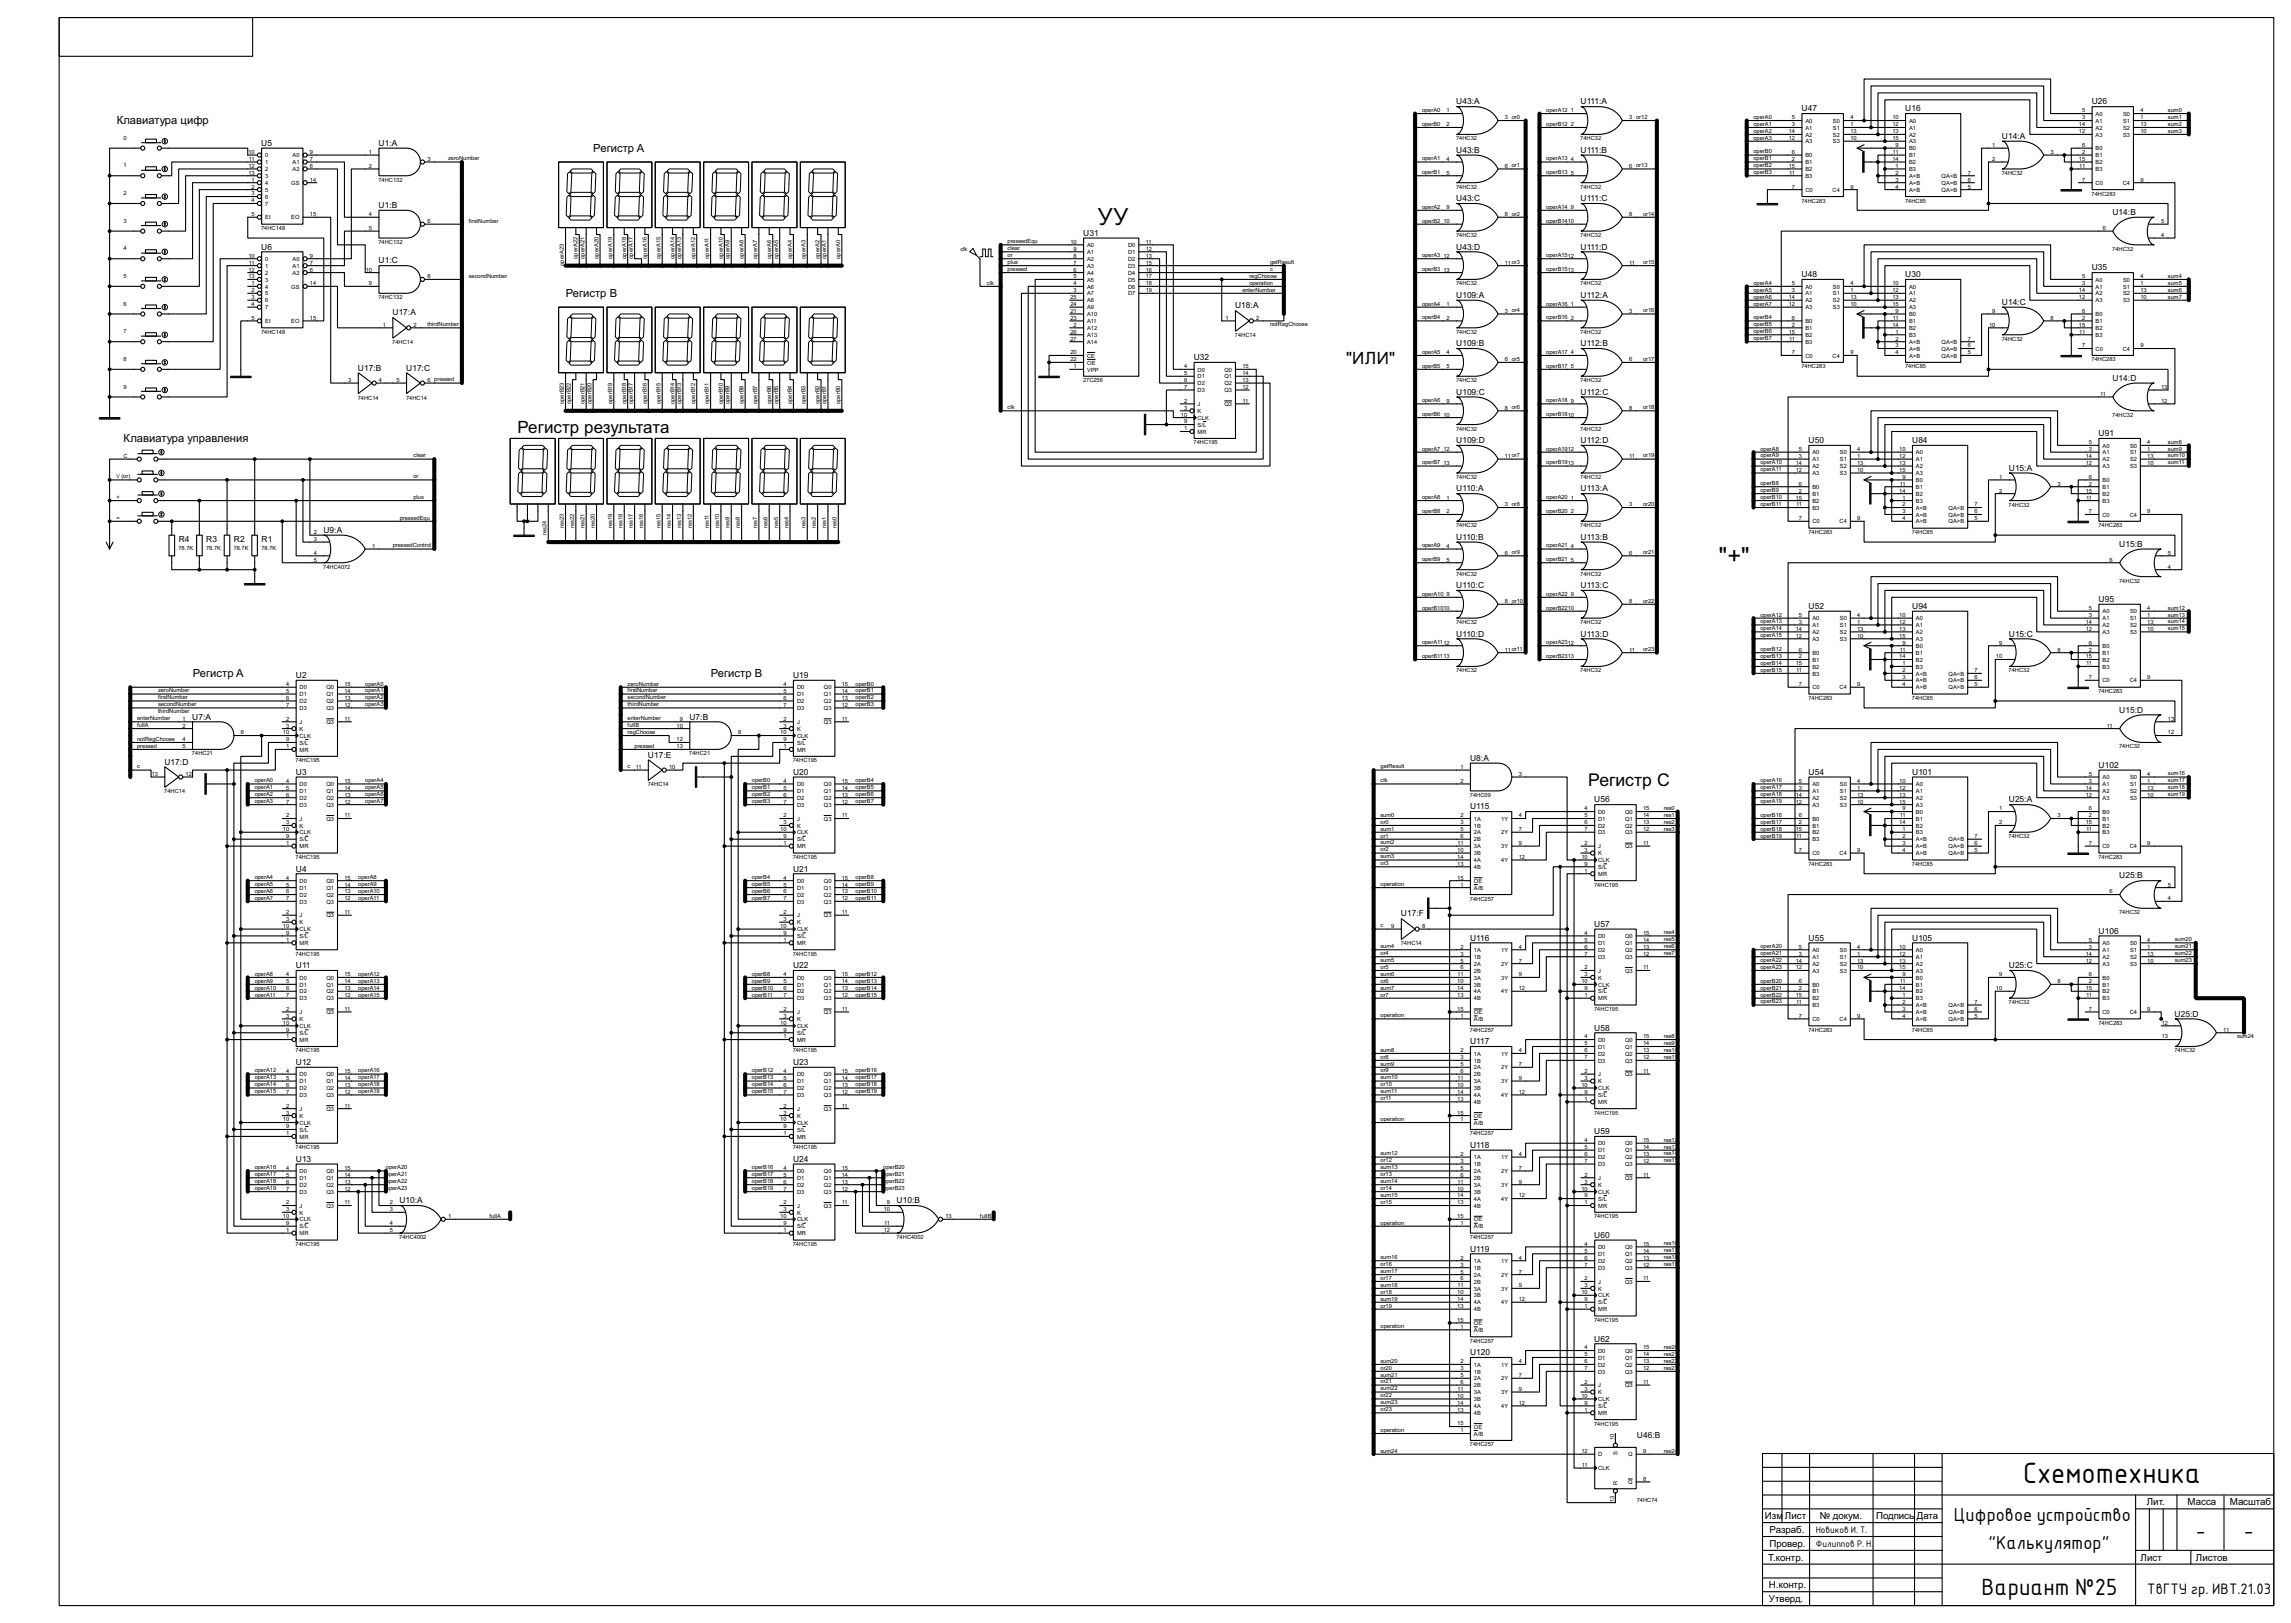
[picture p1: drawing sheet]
<svg xmlns="http://www.w3.org/2000/svg" width="842mm" height="597mm" viewBox="0 0 842 597" stroke-linecap="round" stroke-linejoin="round" font-family="sans-serif">
<defs><g id="words">
<text font-size="12.7" x="743.9" y="545.1">Схемотехника</text>
<text font-size="10.2" x="728.7" y="586.2">Вариант №25</text>
<g font-size="9.7">
<text x="403.7" y="82.7">УУ</text>
<text x="632.1" y="207.2">&quot;+&quot;</text>
</g>
<g font-size="8.9">
<text x="807.4" y="564.8">-</text>
<text x="825.2" y="564.8">-</text>
</g>
<g font-size="8.1">
<text x="718.5" y="559.1">Цифровое устройство</text>
<text x="731.2" y="569.2">&quot;Калькулятор&quot;</text>
</g>
<text font-size="7.2" x="584" y="289">Регистр C</text>
<g font-size="7">
<text x="495" y="133.8">&quot;ИЛИ&quot;</text>
<text x="190.3" y="159.2">Регистр результата</text>
</g>
<text font-size="6.6" x="789.6" y="585.8">ТвГТУ гр. ИВТ.21.03</text>
<g font-size="4.6">
<text x="42.9" y="45.6">Клавиатура цифр</text>
<text x="218.2" y="55.7">Регистр A</text>
<text x="208" y="109.1">Регистр B</text>
<text x="45.5" y="162.4">Клавиатура управления</text>
<text x="70.9" y="248.8">Регистр A</text>
<text x="261.4" y="248.8">Регистр B</text>
</g>
<g font-size="4.1">
<text x="667.7" y="563.4">Новиков И. Т.</text>
<text x="667.7" y="568.5">Филиппов Р. Н.</text>
</g>
<g font-size="4">
<text x="789.4" y="553.3">Лит.</text>
<text x="804.4" y="553.3">Масса</text>
<text x="819.9" y="553.3">Масштаб</text>
<text x="649" y="558.4">Изм</text>
<text x="650.7" y="563.5">Разраб.</text>
<text x="656.3" y="558.4">Лист</text>
<text x="669.2" y="558.4">№ докум.</text>
<text x="689.9" y="558.4">Подпись</text>
<text x="704.8" y="558.4">Дата</text>
<text x="650.7" y="568.6">Провер.</text>
<text x="650.2" y="573.7">Т.контр.</text>
<text x="787.1" y="573.7">Лист</text>
<text x="807.5" y="573.7">Листов</text>
<text x="650.5" y="583.8">Н.контр.</text>
<text x="650.5" y="588.9">Утверд.</text>
</g>
<g font-size="3.5">
<text x="535.5" y="38.4">U43:A</text>
<text x="581.2" y="38.4">U111:A</text>
<text x="662.5" y="40.9">U47</text>
<text x="700.6" y="40.9">U16</text>
<text x="769.2" y="38.4">U26</text>
<text x="96.1" y="53.6">U5</text>
<text x="139.2" y="53.6">U1:A</text>
<text x="736.1" y="51.1">U14:A</text>
<text x="535.5" y="56.2">U43:B</text>
<text x="581.2" y="56.2">U111:B</text>
<text x="139.2" y="76.5">U1:B</text>
<text x="535.5" y="74">U43:C</text>
<text x="581.2" y="74">U111:C</text>
<text x="776.8" y="79">U14:B</text>
<text x="398.3" y="86.7">U31</text>
<text x="96.1" y="91.7">U6</text>
<text x="535.5" y="91.7">U43:D</text>
<text x="581.2" y="91.7">U111:D</text>
<text x="139.2" y="96.8">U1:C</text>
<text x="662.5" y="101.9">U48</text>
<text x="700.6" y="101.9">U30</text>
<text x="769.2" y="99.4">U35</text>
<text x="454.2" y="113.4">U18:A</text>
<text x="535.5" y="109.5">U109:A</text>
<text x="581.2" y="109.5">U112:A</text>
<text x="736.1" y="112.1">U14:C</text>
<text x="144.3" y="115.9">U17:A</text>
<text x="535.5" y="127.3">U109:B</text>
<text x="581.2" y="127.3">U112:B</text>
<text x="131.6" y="136.2">U17:B</text>
<text x="149.4" y="136.2">U17:C</text>
<text x="439" y="132.4">U32</text>
<text x="776.8" y="140">U14:D</text>
<text x="535.5" y="145.1">U109:C</text>
<text x="581.2" y="145.1">U112:C</text>
<text x="771.7" y="160.3">U91</text>
<text x="535.5" y="162.9">U109:D</text>
<text x="581.2" y="162.9">U112:D</text>
<text x="665" y="162.9">U50</text>
<text x="703.1" y="162.9">U84</text>
<text x="738.7" y="173">U15:A</text>
<text x="535.5" y="180.6">U110:A</text>
<text x="581.2" y="180.6">U113:A</text>
<text x="118.9" y="195.9">U9:A</text>
<text x="65.7" y="199.4">R4</text>
<text x="75.9" y="199.4">R3</text>
<text x="86" y="199.4">R2</text>
<text x="96.2" y="199.4">R1</text>
<text x="535.5" y="198.4">U110:B</text>
<text x="581.2" y="198.4">U113:B</text>
<text x="779.3" y="201">U15:B</text>
<text x="535.5" y="216.2">U110:C</text>
<text x="581.2" y="216.2">U113:C</text>
<text x="771.7" y="221.3">U95</text>
<text x="665" y="223.8">U52</text>
<text x="703.1" y="223.8">U94</text>
<text x="535.5" y="234">U110:D</text>
<text x="581.2" y="234">U113:D</text>
<text x="738.7" y="234">U15:C</text>
<text x="108.8" y="249.3">U2</text>
<text x="291.6" y="249.3">U19</text>
<text x="779.3" y="262">U15:D</text>
<text x="70.7" y="264.5">U7:A</text>
<text x="253.5" y="264.5">U7:B</text>
<text x="60.5" y="281">U17:D</text>
<text x="238.3" y="278.5">U17:E</text>
<text x="540.6" y="279.7">U8:A</text>
<text x="108.8" y="284.8">U3</text>
<text x="291.6" y="284.8">U20</text>
<text x="665" y="284.8">U54</text>
<text x="703.1" y="284.8">U101</text>
<text x="771.7" y="282.3">U102</text>
<text x="540.6" y="297.5">U115</text>
<text x="586.3" y="295">U56</text>
<text x="738.7" y="295">U25:A</text>
<text x="108.8" y="320.4">U4</text>
<text x="291.6" y="320.4">U21</text>
<text x="779.3" y="322.9">U25:B</text>
<text x="515.2" y="336.9">U17:F</text>
<text x="586.3" y="340.7">U57</text>
<text x="540.6" y="345.8">U116</text>
<text x="665" y="345.8">U55</text>
<text x="703.1" y="345.8">U105</text>
<text x="771.7" y="343.2">U106</text>
<text x="108.8" y="355.9">U11</text>
<text x="291.6" y="355.9">U22</text>
<text x="738.7" y="355.9">U25:C</text>
<text x="799.6" y="373.7">U25:D</text>
<text x="540.6" y="383.8">U117</text>
<text x="586.3" y="378.8">U58</text>
<text x="108.8" y="391.5">U12</text>
<text x="291.6" y="391.5">U23</text>
<text x="586.3" y="416.9">U59</text>
<text x="540.6" y="422">U118</text>
<text x="108.8" y="427.1">U13</text>
<text x="291.6" y="427.1">U24</text>
<text x="146.9" y="442.3">U10:A</text>
<text x="329.7" y="442.3">U10:B</text>
<text x="586.3" y="455">U60</text>
<text x="540.6" y="460.1">U119</text>
<text x="586.3" y="493.1">U62</text>
<text x="540.6" y="498.2">U120</text>
<text x="601.9" y="528.7">U46:B</text>
</g>
<g font-size="2.4">
<text x="522.9" y="41.1">operA0</text>
<text x="531.9" y="41.4">1</text>
<text x="568.6" y="41.1">operA12</text>
<text x="577.7" y="41.4">1</text>
<text x="765.6" y="41.4">5</text>
<text x="787.1" y="41.4">4</text>
<text x="797.2" y="41.1">sum0</text>
<text x="522.9" y="46.3">operB0</text>
<text x="531.9" y="46.5">2</text>
<text x="553.4" y="43.9">3 or0</text>
<text x="568.6" y="46.3">operB12</text>
<text x="577.7" y="46.5">2</text>
<text x="599.1" y="43.9">3 or12</text>
<text x="644.8" y="43.7">operA0</text>
<text x="644.8" y="46.3">operA1</text>
<text x="658.9" y="43.9">5</text>
<text x="658.9" y="46.5">3</text>
<text x="663.9" y="45.1">A0</text>
<text x="663.9" y="47.7">A1</text>
<text x="674" y="45.1">S0</text>
<text x="674" y="47.7">S1</text>
<text x="680.4" y="43.9">4</text>
<text x="680.4" y="46.5">1</text>
<text x="695.9" y="43.9">10</text>
<text x="695.9" y="46.5">12</text>
<text x="702" y="45.1">A0</text>
<text x="702" y="47.7">A1</text>
<text x="764.5" y="46.5">14</text>
<text x="765.6" y="43.9">3</text>
<text x="770.6" y="42.5">A0</text>
<text x="770.6" y="45.1">A1</text>
<text x="770.6" y="47.7">A2</text>
<text x="780.7" y="42.5">S0</text>
<text x="780.7" y="45.1">S1</text>
<text x="780.7" y="47.7">S2</text>
<text x="787.1" y="43.9">1</text>
<text x="787.1" y="46.5">13</text>
<text x="797.2" y="43.7">sum1</text>
<text x="797.2" y="46.3">sum2</text>
<text x="45.4" y="51.4">0</text>
<text x="535.4" y="51.6">74HC32</text>
<text x="581.1" y="51.6">74HC32</text>
<text x="644.8" y="51.3">operA3</text>
<text x="644.8" y="48.8">operA2</text>
<text x="657.8" y="49">14</text>
<text x="657.8" y="51.5">12</text>
<text x="663.9" y="50.2">A2</text>
<text x="663.9" y="52.7">A3</text>
<text x="674" y="50.2">S2</text>
<text x="674" y="52.7">S3</text>
<text x="680.4" y="49">13</text>
<text x="680.4" y="51.5">10</text>
<text x="695.9" y="49">13</text>
<text x="695.9" y="51.5">15</text>
<text x="702" y="50.2">A2</text>
<text x="702" y="52.7">A3</text>
<text x="764.5" y="49">12</text>
<text x="770.6" y="50.2">A3</text>
<text x="780.7" y="50.2">S3</text>
<text x="787.1" y="49">10</text>
<text x="797.2" y="48.8">sum3</text>
<text x="91.4" y="56.6">10</text>
<text x="91.5" y="59.2">11</text>
<text x="97.5" y="57.8">0</text>
<text x="107.6" y="57.8">A0</text>
<text x="114" y="56.6">9</text>
<text x="114" y="59.2">7</text>
<text x="135.7" y="56.6">1</text>
<text x="157.2" y="59.2">3</text>
<text x="164.8" y="59">zeroNumber</text>
<text x="522.9" y="59">operA1</text>
<text x="531.9" y="59.2">4</text>
<text x="568.6" y="59">operA13</text>
<text x="577.7" y="59.2">4</text>
<text x="644.8" y="59">operB1</text>
<text x="644.8" y="56.4">operB0</text>
<text x="658.9" y="56.6">6</text>
<text x="658.9" y="59.2">2</text>
<text x="663.9" y="57.8">B0</text>
<text x="695.9" y="59.2">14</text>
<text x="696" y="56.6">11</text>
<text x="697" y="54.1">9</text>
<text x="702" y="55.2">B0</text>
<text x="702" y="57.8">B1</text>
<text x="732.6" y="54.1">1</text>
<text x="732.6" y="59.2">2</text>
<text x="754.1" y="56.6">3</text>
<text x="764.5" y="59.2">15</text>
<text x="765.6" y="54.1">6</text>
<text x="765.6" y="56.6">2</text>
<text x="770.6" y="55.2">B0</text>
<text x="770.6" y="57.8">B1</text>
<text x="45.4" y="61.5">1</text>
<text x="91.4" y="61.7">12</text>
<text x="91.4" y="64.2">13</text>
<text x="97.5" y="60.4">1</text>
<text x="97.5" y="62.9">2</text>
<text x="97.5" y="65.4">3</text>
<text x="107.6" y="60.4">A1</text>
<text x="107.6" y="62.9">A2</text>
<text x="114" y="61.7">6</text>
<text x="135.7" y="61.7">2</text>
<text x="522.9" y="64">operB1</text>
<text x="531.9" y="64.2">5</text>
<text x="553.4" y="61.7">6 or1</text>
<text x="568.6" y="64">operB13</text>
<text x="577.7" y="64.2">5</text>
<text x="599.1" y="61.7">6 or13</text>
<text x="644.8" y="64">operB3</text>
<text x="644.8" y="61.5">operB2</text>
<text x="657.8" y="61.7">15</text>
<text x="657.9" y="64.2">11</text>
<text x="663.9" y="60.4">B1</text>
<text x="663.9" y="62.9">B2</text>
<text x="663.9" y="65.4">B3</text>
<text x="697" y="61.7">1</text>
<text x="697" y="64.2">2</text>
<text x="702" y="60.4">B2</text>
<text x="702" y="62.9">B3</text>
<text x="702" y="65.4">A&lt;B</text>
<text x="713.9" y="65.4">QA&lt;B</text>
<text x="723.6" y="64.2">7</text>
<text x="736.1" y="64.3">74HC32</text>
<text x="764.6" y="61.7">11</text>
<text x="770.6" y="60.4">B2</text>
<text x="770.6" y="62.9">B3</text>
<text x="45.4" y="71.7">2</text>
<text x="92.5" y="66.8">1</text>
<text x="92.5" y="69.3">2</text>
<text x="92.5" y="71.9">3</text>
<text x="97.5" y="67.9">4</text>
<text x="97.5" y="70.5">5</text>
<text x="107" y="67.9">GS</text>
<text x="114" y="66.8">14</text>
<text x="139.2" y="66.8">74HC132</text>
<text x="535.4" y="69.3">74HC32</text>
<text x="581.1" y="69.3">74HC32</text>
<text x="658.9" y="69.3">7</text>
<text x="663.9" y="70.5">C0</text>
<text x="673.9" y="70.5">C4</text>
<text x="680.4" y="69.3">9</text>
<text x="697" y="66.8">3</text>
<text x="697" y="69.3">4</text>
<text x="702" y="67.9">A=B</text>
<text x="702" y="70.5">A&gt;B</text>
<text x="713.9" y="67.9">QA=B</text>
<text x="713.9" y="70.5">QA&gt;B</text>
<text x="723.6" y="66.8">6</text>
<text x="723.6" y="69.3">5</text>
<text x="765.6" y="66.8">7</text>
<text x="769.1" y="71.9">74HC283</text>
<text x="770.6" y="67.9">C0</text>
<text x="780.6" y="67.9">C4</text>
<text x="787.1" y="66.8">9</text>
<text x="92.5" y="74.4">4</text>
<text x="97.5" y="73.1">6</text>
<text x="97.5" y="75.6">7</text>
<text x="522.9" y="76.7">operA2</text>
<text x="531.9" y="76.9">9</text>
<text x="568.6" y="76.7">operA14</text>
<text x="577.7" y="76.9">9</text>
<text x="662.4" y="74.5">74HC283</text>
<text x="700.5" y="74.5">74HC85</text>
<text x="45.4" y="81.8">3</text>
<text x="92.5" y="79.5">5</text>
<text x="97.5" y="80.6">EI</text>
<text x="107" y="80.6">EO</text>
<text x="114" y="79.5">15</text>
<text x="135.7" y="79.5">4</text>
<text x="157.2" y="82">6</text>
<text x="172.4" y="81.8">firstNumber</text>
<text x="522.9" y="81.8">operB2</text>
<text x="530.8" y="82">10</text>
<text x="553.4" y="79.5">8 or2</text>
<text x="568.6" y="81.8">operB1410</text>
<text x="599.1" y="79.5">8</text>
<text x="604.2" y="79.2">or14</text>
<text x="794.7" y="82">5</text>
<text x="96" y="84.6">74HC148</text>
<text x="135.7" y="84.6">5</text>
<text x="139.2" y="89.7">74HC132</text>
<text x="370.5" y="89.4">pressedEqu</text>
<text x="393.6" y="89.6">10</text>
<text x="421.3" y="89.6">11</text>
<text x="535.4" y="87.2">74HC32</text>
<text x="581.1" y="87.2">74HC32</text>
<text x="773.2" y="84.6">6</text>
<text x="794.7" y="87.1">4</text>
<text x="45.4" y="92">4</text>
<text x="91.4" y="94.7">10</text>
<text x="97.5" y="95.9">0</text>
<text x="107.6" y="95.9">A0</text>
<text x="114" y="94.7">9</text>
<text x="212.4" y="95.1" transform="rotate(-90 212.4 95.1)">operA22</text>
<text x="215" y="95.1" transform="rotate(-90 215 95.1)">operA21</text>
<text x="220.1" y="95.1" transform="rotate(-90 220.1 95.1)">operA20</text>
<text x="225.1" y="95.1" transform="rotate(-90 225.1 95.1)">operA19</text>
<text x="230.2" y="95.1" transform="rotate(-90 230.2 95.1)">operA18</text>
<text x="232.8" y="95.1" transform="rotate(-90 232.8 95.1)">operA17</text>
<text x="237.8" y="95.1" transform="rotate(-90 237.8 95.1)">operA16</text>
<text x="242.9" y="95.1" transform="rotate(-90 242.9 95.1)">operA15</text>
<text x="248" y="95.1" transform="rotate(-90 248 95.1)">operA14</text>
<text x="250.5" y="95.1" transform="rotate(-90 250.5 95.1)">operA13</text>
<text x="255.6" y="95.1" transform="rotate(-90 255.6 95.1)">operA12</text>
<text x="260.7" y="95.1" transform="rotate(-90 260.7 95.1)">operA11</text>
<text x="265.8" y="95.1" transform="rotate(-90 265.8 95.1)">operA10</text>
<text x="268.3" y="95.1" transform="rotate(-90 268.3 95.1)">operA9</text>
<text x="273.4" y="95.1" transform="rotate(-90 273.4 95.1)">operA8</text>
<text x="278.5" y="95.1" transform="rotate(-90 278.5 95.1)">operA7</text>
<text x="283.6" y="95.1" transform="rotate(-90 283.6 95.1)">operA6</text>
<text x="286.1" y="95.1" transform="rotate(-90 286.1 95.1)">operA5</text>
<text x="291.2" y="95.1" transform="rotate(-90 291.2 95.1)">operA4</text>
<text x="296.3" y="95.1" transform="rotate(-90 296.3 95.1)">operA3</text>
<text x="301.3" y="95.1" transform="rotate(-90 301.3 95.1)">operA2</text>
<text x="303.9" y="95.1" transform="rotate(-90 303.9 95.1)">operA1</text>
<text x="309" y="95.1" transform="rotate(-90 309 95.1)">operA0</text>
<text x="353.2" y="92.1">clk</text>
<text x="370.5" y="92">clear</text>
<text x="370.5" y="94.5">or</text>
<text x="394.8" y="92.2">9</text>
<text x="394.8" y="94.7">8</text>
<text x="399.7" y="90.8">A0</text>
<text x="399.7" y="93.4">A1</text>
<text x="399.7" y="95.9">A2</text>
<text x="414.8" y="90.8">D0</text>
<text x="414.8" y="93.4">D1</text>
<text x="414.8" y="95.9">D2</text>
<text x="421.3" y="92.2">12</text>
<text x="421.3" y="94.7">13</text>
<text x="522.9" y="94.5">operA3</text>
<text x="530.8" y="94.7">12</text>
<text x="568.6" y="94.5">operA1512</text>
<text x="776.7" y="92.2">74HC32</text>
<text x="91.4" y="99.8">12</text>
<text x="91.5" y="97.3">11</text>
<text x="97.5" y="98.5">1</text>
<text x="97.5" y="101">2</text>
<text x="107.6" y="98.5">A1</text>
<text x="107.6" y="101">A2</text>
<text x="114" y="97.3">7</text>
<text x="114" y="99.8">6</text>
<text x="134.5" y="99.8">10</text>
<text x="207.4" y="97.7" transform="rotate(-90 207.4 97.7)">operA23</text>
<text x="370.5" y="97.1">plus</text>
<text x="370.5" y="99.6">pressed</text>
<text x="394.8" y="97.3">7</text>
<text x="394.8" y="99.8">6</text>
<text x="399.7" y="98.5">A3</text>
<text x="399.7" y="101">A4</text>
<text x="414.8" y="98.5">D3</text>
<text x="414.8" y="101">D4</text>
<text x="421.3" y="97.3">15</text>
<text x="421.3" y="99.8">16</text>
<text x="467" y="97.1">getResult</text>
<text x="467" y="99.6">c</text>
<text x="522.9" y="99.6">operB3</text>
<text x="530.8" y="99.8">13</text>
<text x="553.4" y="97.3">11or3</text>
<text x="568.6" y="99.6">operB1513</text>
<text x="599.1" y="97.3">11</text>
<text x="604.2" y="97.1">or15</text>
<text x="45.4" y="102.2">5</text>
<text x="91.4" y="102.3">13</text>
<text x="92.5" y="104.9">1</text>
<text x="92.5" y="107.4">2</text>
<text x="97.5" y="103.5">3</text>
<text x="97.5" y="106.1">4</text>
<text x="107" y="106.1">GS</text>
<text x="114" y="104.9">14</text>
<text x="135.7" y="104.9">9</text>
<text x="157.2" y="102.3">8</text>
<text x="172.4" y="102.1">secondNumber</text>
<text x="362.9" y="104.7">clk</text>
<text x="394.8" y="102.3">5</text>
<text x="394.8" y="104.9">4</text>
<text x="394.8" y="107.4">3</text>
<text x="399.7" y="103.5">A5</text>
<text x="399.7" y="106.1">A6</text>
<text x="414.8" y="103.5">D5</text>
<text x="414.8" y="106.1">D6</text>
<text x="421.3" y="102.3">17</text>
<text x="421.3" y="104.9">18</text>
<text x="421.3" y="107.4">19</text>
<text x="456.9" y="107.2">enterNumber</text>
<text x="459.4" y="104.7">operation</text>
<text x="459.4" y="102.1">regChoose</text>
<text x="535.4" y="104.9">74HC32</text>
<text x="581.1" y="104.9">74HC32</text>
<text x="644.8" y="104.7">operA4</text>
<text x="644.8" y="107.2">operA5</text>
<text x="658.9" y="104.9">5</text>
<text x="658.9" y="107.4">3</text>
<text x="663.9" y="106.1">A0</text>
<text x="674" y="106.1">S0</text>
<text x="680.4" y="104.9">4</text>
<text x="680.4" y="107.4">1</text>
<text x="695.9" y="104.9">10</text>
<text x="695.9" y="107.4">12</text>
<text x="702" y="106.1">A0</text>
<text x="764.5" y="107.4">14</text>
<text x="765.6" y="102.3">5</text>
<text x="765.6" y="104.9">3</text>
<text x="770.6" y="103.5">A0</text>
<text x="770.6" y="106.1">A1</text>
<text x="780.7" y="103.5">S0</text>
<text x="780.7" y="106.1">S1</text>
<text x="787.1" y="102.3">4</text>
<text x="787.1" y="104.9">1</text>
<text x="787.1" y="107.4">13</text>
<text x="797.2" y="102.1">sum4</text>
<text x="797.2" y="104.7">sum5</text>
<text x="797.2" y="107.2">sum6</text>
<text x="45.4" y="112.3">6</text>
<text x="92.5" y="110">3</text>
<text x="92.5" y="112.5">4</text>
<text x="97.5" y="108.6">5</text>
<text x="97.5" y="111.2">6</text>
<text x="97.5" y="113.7">7</text>
<text x="139.2" y="110">74HC132</text>
<text x="393.6" y="110">25</text>
<text x="393.6" y="112.5">24</text>
<text x="399.7" y="108.6">A7</text>
<text x="399.7" y="111.2">A8</text>
<text x="399.7" y="113.7">A9</text>
<text x="414.8" y="108.6">D7</text>
<text x="522.9" y="112.3">operA4</text>
<text x="531.9" y="112.5">1</text>
<text x="568.6" y="112.3">operA16</text>
<text x="577.7" y="112.5">1</text>
<text x="644.8" y="112.3">operA7</text>
<text x="644.8" y="109.8">operA6</text>
<text x="657.8" y="110">14</text>
<text x="657.8" y="112.5">12</text>
<text x="663.9" y="108.6">A1</text>
<text x="663.9" y="111.2">A2</text>
<text x="663.9" y="113.7">A3</text>
<text x="674" y="108.6">S1</text>
<text x="674" y="111.2">S2</text>
<text x="674" y="113.7">S3</text>
<text x="680.4" y="110">13</text>
<text x="680.4" y="112.5">10</text>
<text x="695.9" y="110">13</text>
<text x="695.9" y="112.5">15</text>
<text x="702" y="108.6">A1</text>
<text x="702" y="111.2">A2</text>
<text x="702" y="113.7">A3</text>
<text x="764.5" y="110">12</text>
<text x="770.6" y="108.6">A2</text>
<text x="770.6" y="111.2">A3</text>
<text x="780.7" y="108.6">S2</text>
<text x="780.7" y="111.2">S3</text>
<text x="787.1" y="110">10</text>
<text x="797.2" y="109.8">sum7</text>
<text x="92.5" y="117.6">5</text>
<text x="97.5" y="118.8">EI</text>
<text x="107" y="118.8">EO</text>
<text x="114" y="117.6">15</text>
<text x="157.2" y="119.9">thirdNumber</text>
<text x="393.6" y="115">21</text>
<text x="393.6" y="117.6">23</text>
<text x="399.7" y="116.2">A10</text>
<text x="399.7" y="118.8">A11</text>
<text x="450.7" y="117.6">1</text>
<text x="462" y="117.6">2</text>
<text x="467" y="119.9">notRegChoose</text>
<text x="522.9" y="117.4">operB4</text>
<text x="531.9" y="117.6">2</text>
<text x="553.4" y="115">3 or4</text>
<text x="568.6" y="117.4">operB16</text>
<text x="577.7" y="117.6">2</text>
<text x="599.1" y="115">3</text>
<text x="604.2" y="114.8">or16</text>
<text x="644.8" y="119.9">operB5</text>
<text x="644.8" y="117.4">operB4</text>
<text x="658.9" y="117.6">6</text>
<text x="663.9" y="118.8">B0</text>
<text x="696" y="117.6">11</text>
<text x="697" y="115">9</text>
<text x="702" y="116.2">B0</text>
<text x="702" y="118.8">B1</text>
<text x="732.6" y="115">9</text>
<text x="754.1" y="117.6">8</text>
<text x="765.6" y="115">6</text>
<text x="765.6" y="117.6">2</text>
<text x="770.6" y="116.2">B0</text>
<text x="770.6" y="118.8">B1</text>
<text x="45.4" y="122.5">7</text>
<text x="96" y="122.7">74HC148</text>
<text x="140.8" y="120.1">1</text>
<text x="152.1" y="120.1">2</text>
<text x="393.6" y="122.7">26</text>
<text x="393.6" y="125.2">27</text>
<text x="394.8" y="120.1">2</text>
<text x="399.7" y="121.3">A12</text>
<text x="399.7" y="123.9">A13</text>
<text x="454.1" y="124">74HC14</text>
<text x="535.4" y="122.7">74HC32</text>
<text x="581.1" y="122.7">74HC32</text>
<text x="644.8" y="125">operB7</text>
<text x="644.8" y="122.5">operB6</text>
<text x="657.8" y="122.7">15</text>
<text x="657.9" y="125.2">11</text>
<text x="658.9" y="120.1">2</text>
<text x="663.9" y="121.3">B1</text>
<text x="663.9" y="123.9">B2</text>
<text x="695.9" y="120.1">14</text>
<text x="697" y="122.7">1</text>
<text x="697" y="125.2">2</text>
<text x="702" y="121.3">B2</text>
<text x="702" y="123.9">B3</text>
<text x="723.6" y="125.2">7</text>
<text x="731.4" y="120.1">10</text>
<text x="736.1" y="125.3">74HC32</text>
<text x="764.5" y="120.1">15</text>
<text x="764.6" y="122.7">11</text>
<text x="770.6" y="121.3">B2</text>
<text x="770.6" y="123.9">B3</text>
<text x="144.3" y="126.5">74HC14</text>
<text x="393.6" y="130.3">20</text>
<text x="399.7" y="126.4">A14</text>
<text x="399.7" y="131.5">CE</text>
<text x="522.9" y="130.1">operA5</text>
<text x="531.9" y="130.3">4</text>
<text x="568.6" y="130.1">operA17</text>
<text x="577.7" y="130.3">4</text>
<text x="658.9" y="130.3">7</text>
<text x="663.9" y="126.4">B3</text>
<text x="663.9" y="131.5">C0</text>
<text x="673.9" y="131.5">C4</text>
<text x="680.4" y="130.3">9</text>
<text x="697" y="127.7">3</text>
<text x="697" y="130.3">4</text>
<text x="702" y="126.4">A&lt;B</text>
<text x="702" y="128.9">A=B</text>
<text x="702" y="131.5">A&gt;B</text>
<text x="713.9" y="126.4">QA&lt;B</text>
<text x="713.9" y="128.9">QA=B</text>
<text x="713.9" y="131.5">QA&gt;B</text>
<text x="723.6" y="127.7">6</text>
<text x="723.6" y="130.3">5</text>
<text x="765.6" y="127.7">7</text>
<text x="770.6" y="128.9">C0</text>
<text x="780.6" y="128.9">C4</text>
<text x="787.1" y="127.7">9</text>
<text x="45.4" y="132.6">8</text>
<text x="393.6" y="132.8">22</text>
<text x="394.8" y="135.4">1</text>
<text x="399.7" y="134">OE</text>
<text x="399.7" y="136.6">VPP</text>
<text x="435.4" y="135.4">4</text>
<text x="435.4" y="137.9">5</text>
<text x="440.4" y="136.6">D0</text>
<text x="450.2" y="136.6">Q0</text>
<text x="456.9" y="135.4">15</text>
<text x="456.9" y="137.9">14</text>
<text x="522.9" y="135.2">operB5</text>
<text x="531.9" y="135.4">5</text>
<text x="553.4" y="132.8">6 or5</text>
<text x="568.6" y="135.2">operB17</text>
<text x="577.7" y="135.4">5</text>
<text x="599.1" y="132.8">6</text>
<text x="604.2" y="132.6">or17</text>
<text x="662.4" y="135.4">74HC283</text>
<text x="700.5" y="135.4">74HC85</text>
<text x="769.1" y="132.9">74HC283</text>
<text x="45.4" y="142.8">9</text>
<text x="128.1" y="140.4">3</text>
<text x="139.4" y="140.4">4</text>
<text x="145.9" y="140.4">5</text>
<text x="157.2" y="140.4">6 pressed</text>
<text x="398.3" y="140.5">27C256</text>
<text x="435.4" y="140.4">6</text>
<text x="435.4" y="143">7</text>
<text x="440.4" y="139.1">D1</text>
<text x="440.4" y="141.6">D2</text>
<text x="450.2" y="139.1">Q1</text>
<text x="450.2" y="141.6">Q2</text>
<text x="456.9" y="140.4">13</text>
<text x="456.9" y="143">12</text>
<text x="535.4" y="140.5">74HC32</text>
<text x="581.1" y="140.5">74HC32</text>
<text x="794.7" y="143">13</text>
<text x="131.6" y="146.8">74HC14</text>
<text x="149.3" y="146.8">74HC14</text>
<text x="207.4" y="148.5" transform="rotate(-90 207.4 148.5)">operB23</text>
<text x="209.9" y="148.5" transform="rotate(-90 209.9 148.5)">operB22</text>
<text x="215" y="148.4" transform="rotate(-90 215 148.4)">operB21</text>
<text x="217.5" y="148.5" transform="rotate(-90 217.5 148.5)">operB20</text>
<text x="225.1" y="148.5" transform="rotate(-90 225.1 148.5)">operB19</text>
<text x="230.2" y="148.5" transform="rotate(-90 230.2 148.5)">operB18</text>
<text x="232.8" y="148.5" transform="rotate(-90 232.8 148.5)">operB17</text>
<text x="237.8" y="148.5" transform="rotate(-90 237.8 148.5)">operB16</text>
<text x="242.9" y="148.5" transform="rotate(-90 242.9 148.5)">operB15</text>
<text x="248" y="148.4" transform="rotate(-90 248 148.4)">operB14</text>
<text x="250.5" y="148.5" transform="rotate(-90 250.5 148.5)">operB13</text>
<text x="255.6" y="148.5" transform="rotate(-90 255.6 148.5)">operB12</text>
<text x="260.7" y="148.4" transform="rotate(-90 260.7 148.4)">operB11</text>
<text x="265.8" y="148.5" transform="rotate(-90 265.8 148.5)">operB10</text>
<text x="268.3" y="148.5" transform="rotate(-90 268.3 148.5)">operB9</text>
<text x="273.4" y="148.4" transform="rotate(-90 273.4 148.4)">operB8</text>
<text x="278.5" y="148.5" transform="rotate(-90 278.5 148.5)">operB7</text>
<text x="283.6" y="148.5" transform="rotate(-90 283.6 148.5)">operB6</text>
<text x="286.1" y="148.4" transform="rotate(-90 286.1 148.4)">operB5</text>
<text x="291.2" y="148.5" transform="rotate(-90 291.2 148.5)">operB4</text>
<text x="296.3" y="148.5" transform="rotate(-90 296.3 148.5)">operB3</text>
<text x="301.3" y="148.5" transform="rotate(-90 301.3 148.5)">operB2</text>
<text x="303.9" y="148.5" transform="rotate(-90 303.9 148.5)">operB1</text>
<text x="309" y="148.5" transform="rotate(-90 309 148.5)">operB0</text>
<text x="435.4" y="148.1">2</text>
<text x="440.4" y="144.2">D3</text>
<text x="440.4" y="149.3">J</text>
<text x="450.2" y="144.2">Q3</text>
<text x="450.2" y="149.3">Q3</text>
<text x="456.9" y="148.1">11</text>
<text x="522.9" y="147.9">operA6</text>
<text x="531.9" y="148.1">9</text>
<text x="568.6" y="147.9">operA18</text>
<text x="577.7" y="148.1">9</text>
<text x="772.2" y="145.5">11</text>
<text x="794.7" y="148.1">12</text>
<text x="370.5" y="150.4">clk</text>
<text x="434.3" y="153.1">10</text>
<text x="435.4" y="150.6">3</text>
<text x="435.4" y="155.7">9</text>
<text x="440.4" y="151.8">K</text>
<text x="440.4" y="154.3">CLK</text>
<text x="522.9" y="152.9">operB6</text>
<text x="530.8" y="153.1">10</text>
<text x="553.4" y="150.6">8 or6</text>
<text x="568.6" y="152.9">operB1810</text>
<text x="599.1" y="150.6">8</text>
<text x="604.2" y="150.4">or18</text>
<text x="776.7" y="153.2">74HC32</text>
<text x="435.4" y="158.2">1</text>
<text x="440.4" y="156.9">S/L</text>
<text x="440.4" y="159.4">MR</text>
<text x="535.4" y="158.3">74HC32</text>
<text x="581.1" y="158.3">74HC32</text>
<text x="438.9" y="163.4">74HC195</text>
<text x="522.9" y="165.6">operA7</text>
<text x="530.8" y="165.8">12</text>
<text x="568.6" y="165.6">operA1912</text>
<text x="647.4" y="165.6">operA8</text>
<text x="661.5" y="165.8">5</text>
<text x="666.4" y="167">A0</text>
<text x="676.5" y="167">S0</text>
<text x="682.9" y="165.8">4</text>
<text x="698.4" y="165.8">10</text>
<text x="704.5" y="167">A0</text>
<text x="768.2" y="163.3">5</text>
<text x="768.2" y="165.8">3</text>
<text x="773.1" y="164.5">A0</text>
<text x="773.1" y="167">A1</text>
<text x="783.2" y="164.5">S0</text>
<text x="783.2" y="167">S1</text>
<text x="789.6" y="163.3">4</text>
<text x="789.6" y="165.8">1</text>
<text x="797.2" y="163.1">sum8</text>
<text x="797.2" y="165.6">sum9</text>
<text x="45.4" y="168.2">C</text>
<text x="152.1" y="168.2">clear</text>
<text x="522.9" y="170.7">operB7</text>
<text x="530.8" y="170.9">13</text>
<text x="553.4" y="168.4">11or7</text>
<text x="568.6" y="170.7">operB1913</text>
<text x="599.1" y="168.4">11</text>
<text x="604.2" y="168.2">or19</text>
<text x="647.4" y="173.3">operA11</text>
<text x="647.4" y="170.7">operA10</text>
<text x="647.4" y="168.2">operA9</text>
<text x="660.3" y="170.9">14</text>
<text x="660.3" y="173.5">12</text>
<text x="661.5" y="168.4">3</text>
<text x="666.4" y="169.6">A1</text>
<text x="666.4" y="172.1">A2</text>
<text x="676.5" y="169.6">S1</text>
<text x="676.5" y="172.1">S2</text>
<text x="682.9" y="168.4">1</text>
<text x="682.9" y="170.9">13</text>
<text x="682.9" y="173.5">10</text>
<text x="698.4" y="168.4">12</text>
<text x="698.4" y="170.9">13</text>
<text x="698.4" y="173.5">15</text>
<text x="704.5" y="169.6">A1</text>
<text x="704.5" y="172.1">A2</text>
<text x="767" y="168.4">14</text>
<text x="767" y="170.9">12</text>
<text x="773.1" y="169.6">A2</text>
<text x="773.1" y="172.1">A3</text>
<text x="783.2" y="169.6">S2</text>
<text x="783.2" y="172.1">S3</text>
<text x="789.6" y="168.4">13</text>
<text x="789.6" y="170.9">10</text>
<text x="797.2" y="168.2">sum10</text>
<text x="797.2" y="170.7">sum11</text>
<text x="42.9" y="175.8">\/ (or)</text>
<text x="152.1" y="175.8">or</text>
<text x="535.4" y="176.1">74HC32</text>
<text x="581.1" y="176.1">74HC32</text>
<text x="647.4" y="178.3">operB8</text>
<text x="661.5" y="178.5">6</text>
<text x="666.4" y="174.7">A3</text>
<text x="666.4" y="179.7">B0</text>
<text x="676.5" y="174.7">S3</text>
<text x="698.6" y="178.5">11</text>
<text x="699.6" y="176">9</text>
<text x="704.5" y="174.7">A3</text>
<text x="704.5" y="177.2">B0</text>
<text x="704.5" y="179.7">B1</text>
<text x="735.1" y="176">1</text>
<text x="756.6" y="178.5">3</text>
<text x="768.2" y="176">6</text>
<text x="768.2" y="178.5">2</text>
<text x="773.1" y="177.2">B0</text>
<text x="773.1" y="179.7">B1</text>
<text x="42.9" y="183.4">+</text>
<text x="152.1" y="183.4">plus</text>
<text x="522.9" y="183.4">operA8</text>
<text x="531.9" y="183.6">1</text>
<text x="568.6" y="183.4">operA20</text>
<text x="577.7" y="183.6">1</text>
<text x="604.2" y="186">or20</text>
<text x="647.4" y="186">operB11</text>
<text x="647.4" y="183.4">operB10</text>
<text x="647.4" y="180.9">operB9</text>
<text x="660.3" y="183.6">15</text>
<text x="661.5" y="181.1">2</text>
<text x="666.4" y="182.3">B1</text>
<text x="666.4" y="184.8">B2</text>
<text x="698.4" y="181.1">14</text>
<text x="699.6" y="183.6">1</text>
<text x="704.5" y="182.3">B2</text>
<text x="704.5" y="184.8">B3</text>
<text x="735.1" y="181.1">2</text>
<text x="767" y="181.1">15</text>
<text x="767.2" y="183.6">11</text>
<text x="773.1" y="182.3">B2</text>
<text x="773.1" y="184.8">B3</text>
<text x="42.9" y="191.1">=</text>
<text x="147" y="191">pressedEqu</text>
<text x="522.9" y="188.5">operB8</text>
<text x="531.9" y="188.7">2</text>
<text x="553.4" y="186.2">3 or8</text>
<text x="568.6" y="188.5">operB20</text>
<text x="577.7" y="188.7">2</text>
<text x="599.1" y="186.2">3</text>
<text x="660.5" y="186.2">11</text>
<text x="661.5" y="191.2">7</text>
<text x="666.4" y="187.3">B3</text>
<text x="682.9" y="191.2">9</text>
<text x="699.6" y="186.2">2</text>
<text x="699.6" y="188.7">3</text>
<text x="699.6" y="191.2">4</text>
<text x="704.5" y="187.3">A&lt;B</text>
<text x="704.5" y="189.9">A=B</text>
<text x="716.5" y="187.3">QA&lt;B</text>
<text x="716.5" y="189.9">QA=B</text>
<text x="726.1" y="186.2">7</text>
<text x="726.1" y="188.7">6</text>
<text x="726.1" y="191.2">5</text>
<text x="738.6" y="186.2">74HC32</text>
<text x="768.2" y="188.7">7</text>
<text x="773.1" y="189.9">C0</text>
<text x="783.1" y="189.9">C4</text>
<text x="789.6" y="188.7">9</text>
<text x="115.4" y="196.3">2</text>
<text x="201" y="196.7" transform="rotate(-90 201 196.7)">res24</text>
<text x="207.4" y="194.2" transform="rotate(-90 207.4 194.2)">res23</text>
<text x="211.2" y="194.1" transform="rotate(-90 211.2 194.1)">res22</text>
<text x="215" y="194.1" transform="rotate(-90 215 194.1)">res21</text>
<text x="218.8" y="194.1" transform="rotate(-90 218.8 194.1)">res20</text>
<text x="225.1" y="194.1" transform="rotate(-90 225.1 194.1)">res19</text>
<text x="229" y="194.1" transform="rotate(-90 229 194.1)">res18</text>
<text x="232.8" y="194.2" transform="rotate(-90 232.8 194.2)">res17</text>
<text x="236.6" y="194.1" transform="rotate(-90 236.6 194.1)">res16</text>
<text x="242.9" y="194.1" transform="rotate(-90 242.9 194.1)">res15</text>
<text x="246.7" y="194.1" transform="rotate(-90 246.7 194.1)">res14</text>
<text x="250.5" y="194.1" transform="rotate(-90 250.5 194.1)">res13</text>
<text x="254.4" y="194.1" transform="rotate(-90 254.4 194.1)">res12</text>
<text x="260.7" y="194.1" transform="rotate(-90 260.7 194.1)">res11</text>
<text x="264.5" y="194.2" transform="rotate(-90 264.5 194.2)">res10</text>
<text x="268.3" y="194.1" transform="rotate(-90 268.3 194.1)">res9</text>
<text x="272.1" y="194.1" transform="rotate(-90 272.1 194.1)">res8</text>
<text x="278.5" y="194.1" transform="rotate(-90 278.5 194.1)">res7</text>
<text x="282.3" y="194.1" transform="rotate(-90 282.3 194.1)">res6</text>
<text x="286.1" y="194.1" transform="rotate(-90 286.1 194.1)">res5</text>
<text x="289.9" y="194.2" transform="rotate(-90 289.9 194.2)">res4</text>
<text x="296.3" y="194.2" transform="rotate(-90 296.3 194.2)">res3</text>
<text x="300.1" y="194.1" transform="rotate(-90 300.1 194.1)">res2</text>
<text x="303.9" y="194.1" transform="rotate(-90 303.9 194.1)">res1</text>
<text x="307.7" y="194.1" transform="rotate(-90 307.7 194.1)">res0</text>
<text x="535.4" y="193.8">74HC32</text>
<text x="581.1" y="193.8">74HC32</text>
<text x="665" y="196.4">74HC283</text>
<text x="666.4" y="192.4">C0</text>
<text x="676.4" y="192.4">C4</text>
<text x="703.1" y="196.4">74HC85</text>
<text x="704.5" y="192.4">A&gt;B</text>
<text x="716.5" y="192.4">QA&gt;B</text>
<text x="771.6" y="193.8">74HC283</text>
<text x="65.7" y="202.3">78.7K</text>
<text x="75.8" y="202.3">78.7K</text>
<text x="86" y="202.3">78.7K</text>
<text x="96.2" y="202.3">78.7K</text>
<text x="115.4" y="198.9">3</text>
<text x="115.4" y="203.9">4</text>
<text x="136.8" y="201.4">1</text>
<text x="144.5" y="201.2">pressedControl</text>
<text x="522.9" y="201.2">operA9</text>
<text x="531.9" y="201.4">4</text>
<text x="553.4" y="203.9">6 or9</text>
<text x="568.6" y="201.2">operA21</text>
<text x="577.7" y="201.4">4</text>
<text x="599.1" y="203.9">6</text>
<text x="604.2" y="203.7">or21</text>
<text x="797.2" y="203.9">5</text>
<text x="115.4" y="206.5">5</text>
<text x="118.9" y="209.1">74HC4072</text>
<text x="522.9" y="206.3">operB9</text>
<text x="531.9" y="206.5">5</text>
<text x="568.6" y="206.3">operB21</text>
<text x="577.7" y="206.5">5</text>
<text x="775.8" y="206.5">6</text>
<text x="797.2" y="209">4</text>
<text x="535.4" y="211.6">74HC32</text>
<text x="581.1" y="211.6">74HC32</text>
<text x="779.3" y="214.2">74HC32</text>
<text x="522.9" y="219">operA10</text>
<text x="531.9" y="219.2">9</text>
<text x="553.4" y="221.7">8 or10</text>
<text x="568.6" y="219">operA22</text>
<text x="577.7" y="219.2">9</text>
<text x="599.1" y="221.7">8</text>
<text x="604.2" y="221.5">or22</text>
<text x="522.9" y="224.1">operB1010</text>
<text x="568.6" y="224.1">operB2210</text>
<text x="647.4" y="226.6">operA12</text>
<text x="661.5" y="226.8">5</text>
<text x="682.9" y="226.8">4</text>
<text x="698.4" y="226.8">10</text>
<text x="768.2" y="224.3">5</text>
<text x="768.2" y="226.8">3</text>
<text x="773.1" y="225.5">A0</text>
<text x="783.2" y="225.5">S0</text>
<text x="789.6" y="224.3">4</text>
<text x="789.6" y="226.8">1</text>
<text x="797.2" y="224.1">sum12</text>
<text x="797.2" y="226.6">sum13</text>
<text x="535.4" y="229.4">74HC32</text>
<text x="581.1" y="229.4">74HC32</text>
<text x="647.4" y="231.7">operA14</text>
<text x="647.4" y="229.1">operA13</text>
<text x="660.3" y="231.9">14</text>
<text x="661.5" y="229.3">3</text>
<text x="666.4" y="228">A0</text>
<text x="666.4" y="230.5">A1</text>
<text x="666.4" y="233.1">A2</text>
<text x="676.5" y="228">S0</text>
<text x="676.5" y="230.5">S1</text>
<text x="676.5" y="233.1">S2</text>
<text x="682.9" y="229.3">1</text>
<text x="682.9" y="231.9">13</text>
<text x="698.4" y="229.3">12</text>
<text x="698.4" y="231.9">13</text>
<text x="704.5" y="228">A0</text>
<text x="704.5" y="230.5">A1</text>
<text x="704.5" y="233.1">A2</text>
<text x="767" y="229.3">14</text>
<text x="767" y="231.9">12</text>
<text x="773.1" y="228">A1</text>
<text x="773.1" y="230.5">A2</text>
<text x="773.1" y="233.1">A3</text>
<text x="783.2" y="228">S1</text>
<text x="783.2" y="230.5">S2</text>
<text x="783.2" y="233.1">S3</text>
<text x="789.6" y="229.3">13</text>
<text x="789.6" y="231.9">10</text>
<text x="797.2" y="229.1">sum14</text>
<text x="797.2" y="231.7">sum15</text>
<text x="522.9" y="236.8">operA1112</text>
<text x="553.4" y="239.5">11or11</text>
<text x="568.6" y="236.8">operA2312</text>
<text x="599.1" y="239.5">11</text>
<text x="604.2" y="239.3">or23</text>
<text x="647.4" y="239.3">operB12</text>
<text x="647.4" y="234.2">operA15</text>
<text x="660.3" y="234.4">12</text>
<text x="661.5" y="239.5">6</text>
<text x="666.4" y="235.6">A3</text>
<text x="676.5" y="235.6">S3</text>
<text x="682.9" y="234.4">10</text>
<text x="698.4" y="234.4">15</text>
<text x="698.6" y="239.5">11</text>
<text x="699.6" y="237">9</text>
<text x="704.5" y="235.6">A3</text>
<text x="704.5" y="238.2">B0</text>
<text x="735.1" y="237">9</text>
<text x="756.6" y="239.5">8</text>
<text x="768.2" y="237">6</text>
<text x="768.2" y="239.5">2</text>
<text x="773.1" y="238.2">B0</text>
<text x="522.9" y="241.8">operB1113</text>
<text x="568.6" y="241.8">operB2313</text>
<text x="647.4" y="244.4">operB14</text>
<text x="647.4" y="241.8">operB13</text>
<text x="660.3" y="244.6">15</text>
<text x="661.5" y="242">2</text>
<text x="666.4" y="240.7">B0</text>
<text x="666.4" y="243.2">B1</text>
<text x="666.4" y="245.8">B2</text>
<text x="698.4" y="242">14</text>
<text x="699.6" y="244.6">1</text>
<text x="704.5" y="240.7">B1</text>
<text x="704.5" y="243.2">B2</text>
<text x="704.5" y="245.8">B3</text>
<text x="734" y="242">10</text>
<text x="767" y="242">15</text>
<text x="767.2" y="244.6">11</text>
<text x="773.1" y="240.7">B1</text>
<text x="773.1" y="243.2">B2</text>
<text x="773.1" y="245.8">B3</text>
<text x="535.4" y="247.2">74HC32</text>
<text x="581.1" y="247.2">74HC32</text>
<text x="647.4" y="246.9">operB15</text>
<text x="660.5" y="247.1">11</text>
<text x="666.4" y="248.3">B3</text>
<text x="699.6" y="247.1">2</text>
<text x="699.6" y="249.7">3</text>
<text x="704.5" y="248.3">A&lt;B</text>
<text x="704.5" y="250.9">A=B</text>
<text x="716.5" y="248.3">QA&lt;B</text>
<text x="716.5" y="250.9">QA=B</text>
<text x="726.1" y="247.1">7</text>
<text x="726.1" y="249.7">6</text>
<text x="738.6" y="247.2">74HC32</text>
<text x="768.2" y="249.7">7</text>
<text x="773.1" y="250.9">C0</text>
<text x="783.1" y="250.9">C4</text>
<text x="789.6" y="249.7">9</text>
<text x="58.1" y="257.1">firstNumber</text>
<text x="58.1" y="254.5">zeroNumber</text>
<text x="105.2" y="252.2">4</text>
<text x="105.2" y="254.7">5</text>
<text x="105.2" y="257.3">6</text>
<text x="110.2" y="253.4">D0</text>
<text x="110.2" y="255.9">D1</text>
<text x="120" y="253.4">Q0</text>
<text x="120" y="255.9">Q1</text>
<text x="126.7" y="252.2">15</text>
<text x="126.7" y="254.7">14</text>
<text x="126.7" y="257.3">13</text>
<text x="134.3" y="252">operA0</text>
<text x="134.3" y="254.5">operA1</text>
<text x="134.3" y="257.1">operA2</text>
<text x="230.8" y="252">zeroNumber</text>
<text x="230.8" y="254.5">firstNumber</text>
<text x="230.8" y="257.1">secondNumber</text>
<text x="288.1" y="252.2">4</text>
<text x="288.1" y="254.7">5</text>
<text x="288.1" y="257.3">6</text>
<text x="293.1" y="253.4">D0</text>
<text x="293.1" y="255.9">D1</text>
<text x="302.9" y="253.4">Q0</text>
<text x="302.9" y="255.9">Q1</text>
<text x="309.6" y="252.2">15</text>
<text x="309.6" y="254.7">14</text>
<text x="309.6" y="257.3">13</text>
<text x="314.6" y="257.1">operB2</text>
<text x="314.6" y="254.5">operB1</text>
<text x="314.6" y="252">operB0</text>
<text x="661.5" y="252.2">7</text>
<text x="665" y="257.3">74HC283</text>
<text x="666.4" y="253.4">C0</text>
<text x="676.4" y="253.4">C4</text>
<text x="682.9" y="252.2">9</text>
<text x="699.6" y="252.2">4</text>
<text x="703.1" y="257.3">74HC85</text>
<text x="704.5" y="253.4">A&gt;B</text>
<text x="716.5" y="253.4">QA&gt;B</text>
<text x="726.1" y="252.2">5</text>
<text x="771.6" y="254.8">74HC283</text>
<text x="58.1" y="259.6">secondNumber</text>
<text x="58.1" y="262.2">thirdNumber</text>
<text x="105.2" y="259.8">7</text>
<text x="110.2" y="258.5">D2</text>
<text x="110.2" y="261">D3</text>
<text x="120" y="258.5">Q2</text>
<text x="120" y="261">Q3</text>
<text x="126.7" y="259.8">12</text>
<text x="134.3" y="259.6">operA3</text>
<text x="230.8" y="259.6">thirdNumber</text>
<text x="288.1" y="259.8">7</text>
<text x="293.1" y="258.5">D2</text>
<text x="293.1" y="261">D3</text>
<text x="302.9" y="258.5">Q2</text>
<text x="302.9" y="261">Q3</text>
<text x="309.6" y="259.8">12</text>
<text x="314.6" y="259.6">operB3</text>
<text x="50.4" y="264.7">enterNumber</text>
<text x="50.4" y="267.2">fullA</text>
<text x="67.1" y="264.9">1</text>
<text x="67.1" y="267.4">2</text>
<text x="88.6" y="270">6</text>
<text x="104.1" y="270">10</text>
<text x="105.2" y="264.9">2</text>
<text x="105.2" y="267.4">3</text>
<text x="110.2" y="266.1">J</text>
<text x="110.2" y="268.6">K</text>
<text x="120" y="266.1">Q3</text>
<text x="126.7" y="264.9">11</text>
<text x="230.8" y="264.7">enterNumber</text>
<text x="230.8" y="267.2">fullB</text>
<text x="230.8" y="269.8">regChoose</text>
<text x="248.8" y="267.4">10</text>
<text x="250" y="264.9">9</text>
<text x="271.5" y="270">8</text>
<text x="286.9" y="270">10</text>
<text x="288.1" y="264.9">2</text>
<text x="288.1" y="267.4">3</text>
<text x="293.1" y="266.1">J</text>
<text x="293.1" y="268.6">K</text>
<text x="302.9" y="266.1">Q3</text>
<text x="309.6" y="264.9">11</text>
<text x="774.8" y="267.4">11</text>
<text x="797.2" y="270">12</text>
<text x="797.2" y="264.9">13</text>
<text x="50.4" y="272.3">notRegChoose</text>
<text x="50.4" y="274.9">pressed</text>
<text x="67.1" y="272.5">4</text>
<text x="67.1" y="275.1">5</text>
<text x="105.2" y="272.5">9</text>
<text x="105.2" y="275.1">1</text>
<text x="110.2" y="271.2">CLK</text>
<text x="110.2" y="273.7">S/L</text>
<text x="233.4" y="274.9">pressed</text>
<text x="248.8" y="272.5">12</text>
<text x="248.8" y="275.1">13</text>
<text x="288.1" y="272.5">9</text>
<text x="288.1" y="275.1">1</text>
<text x="293.1" y="271.2">CLK</text>
<text x="293.1" y="273.7">S/L</text>
<text x="779.3" y="275.1">74HC32</text>
<text x="70.6" y="277.7">74HC21</text>
<text x="108.7" y="280.2">74HC195</text>
<text x="110.2" y="276.3">MR</text>
<text x="253.5" y="277.7">74HC21</text>
<text x="291.6" y="280.2">74HC195</text>
<text x="293.1" y="276.3">MR</text>
<text x="50.4" y="282.5">c</text>
<text x="55.8" y="285.2">13</text>
<text x="68.3" y="285.2">12</text>
<text x="93.7" y="287.6">operA0</text>
<text x="105.2" y="287.8">4</text>
<text x="126.7" y="287.8">15</text>
<text x="134.3" y="287.6">operA4</text>
<text x="230.8" y="282.5">c</text>
<text x="233.8" y="282.7">11</text>
<text x="246.1" y="282.7">10</text>
<text x="276.5" y="287.6">operB0</text>
<text x="288.1" y="287.8">4</text>
<text x="309.6" y="287.8">15</text>
<text x="314.6" y="287.6">operB4</text>
<text x="507.7" y="282.5">getResult</text>
<text x="507.7" y="287.6">clk</text>
<text x="537" y="282.7">1</text>
<text x="537" y="287.8">2</text>
<text x="558.5" y="285.2">3</text>
<text x="647.4" y="287.6">operA16</text>
<text x="661.5" y="287.8">5</text>
<text x="682.9" y="287.8">4</text>
<text x="698.4" y="287.8">10</text>
<text x="768.2" y="285.2">5</text>
<text x="768.2" y="287.8">3</text>
<text x="773.1" y="286.4">A0</text>
<text x="783.2" y="286.4">S0</text>
<text x="789.6" y="285.2">4</text>
<text x="789.6" y="287.8">1</text>
<text x="797.2" y="285">sum16</text>
<text x="797.2" y="287.6">sum17</text>
<text x="60.4" y="291.6">74HC14</text>
<text x="93.7" y="290.1">operA1</text>
<text x="93.7" y="292.6">operA2</text>
<text x="105.2" y="290.3">5</text>
<text x="105.2" y="292.8">6</text>
<text x="110.2" y="289">D0</text>
<text x="110.2" y="291.5">D1</text>
<text x="120" y="289">Q0</text>
<text x="120" y="291.5">Q1</text>
<text x="126.7" y="290.3">14</text>
<text x="126.7" y="292.8">13</text>
<text x="134.3" y="290.1">operA5</text>
<text x="134.3" y="292.6">operA6</text>
<text x="238.2" y="289.1">74HC14</text>
<text x="276.5" y="290.1">operB1</text>
<text x="276.5" y="292.6">operB2</text>
<text x="288.1" y="290.3">5</text>
<text x="288.1" y="292.8">6</text>
<text x="293.1" y="289">D0</text>
<text x="293.1" y="291.5">D1</text>
<text x="302.9" y="289">Q0</text>
<text x="302.9" y="291.5">Q1</text>
<text x="309.6" y="290.3">14</text>
<text x="309.6" y="292.8">13</text>
<text x="314.6" y="292.6">operB6</text>
<text x="314.6" y="290.1">operB5</text>
<text x="540.5" y="292.9">74HC09</text>
<text x="647.4" y="292.6">operA18</text>
<text x="647.4" y="290.1">operA17</text>
<text x="660.3" y="292.8">14</text>
<text x="661.5" y="290.3">3</text>
<text x="666.4" y="289">A0</text>
<text x="666.4" y="291.5">A1</text>
<text x="676.5" y="289">S0</text>
<text x="676.5" y="291.5">S1</text>
<text x="682.9" y="290.3">1</text>
<text x="682.9" y="292.8">13</text>
<text x="698.4" y="290.3">12</text>
<text x="698.4" y="292.8">13</text>
<text x="704.5" y="289">A0</text>
<text x="704.5" y="291.5">A1</text>
<text x="767" y="290.3">14</text>
<text x="767" y="292.8">12</text>
<text x="773.1" y="289">A1</text>
<text x="773.1" y="291.5">A2</text>
<text x="783.2" y="289">S1</text>
<text x="783.2" y="291.5">S2</text>
<text x="789.6" y="290.3">13</text>
<text x="789.6" y="292.8">10</text>
<text x="797.2" y="290.1">sum18</text>
<text x="797.2" y="292.6">sum19</text>
<text x="93.7" y="295.2">operA3</text>
<text x="105.2" y="295.4">7</text>
<text x="110.2" y="294">D2</text>
<text x="110.2" y="296.6">D3</text>
<text x="120" y="294">Q2</text>
<text x="120" y="296.6">Q3</text>
<text x="126.7" y="295.4">12</text>
<text x="134.3" y="295.2">operA7</text>
<text x="276.5" y="295.2">operB3</text>
<text x="288.1" y="295.4">7</text>
<text x="293.1" y="294">D2</text>
<text x="293.1" y="296.6">D3</text>
<text x="302.9" y="294">Q2</text>
<text x="302.9" y="296.6">Q3</text>
<text x="309.6" y="295.4">12</text>
<text x="314.6" y="295.2">operB7</text>
<text x="582.7" y="297.9">4</text>
<text x="587.7" y="299.1">D0</text>
<text x="597.5" y="299.1">Q0</text>
<text x="604.2" y="297.9">15</text>
<text x="611.8" y="297.7">res0</text>
<text x="647.4" y="295.2">operA19</text>
<text x="660.3" y="295.4">12</text>
<text x="666.4" y="294">A2</text>
<text x="666.4" y="296.6">A3</text>
<text x="676.5" y="294">S2</text>
<text x="676.5" y="296.6">S3</text>
<text x="682.9" y="295.4">10</text>
<text x="698.4" y="295.4">15</text>
<text x="699.6" y="297.9">9</text>
<text x="704.5" y="294">A2</text>
<text x="704.5" y="296.6">A3</text>
<text x="704.5" y="299.1">B0</text>
<text x="735.1" y="297.9">1</text>
<text x="768.2" y="297.9">6</text>
<text x="773.1" y="294">A3</text>
<text x="773.1" y="299.1">B0</text>
<text x="783.2" y="294">S3</text>
<text x="104.1" y="305.5">10</text>
<text x="105.2" y="300.5">2</text>
<text x="105.2" y="303">3</text>
<text x="110.2" y="301.7">J</text>
<text x="110.2" y="304.2">K</text>
<text x="120" y="301.7">Q3</text>
<text x="126.7" y="300.5">11</text>
<text x="286.9" y="305.5">10</text>
<text x="288.1" y="300.5">2</text>
<text x="288.1" y="303">3</text>
<text x="293.1" y="301.7">J</text>
<text x="293.1" y="304.2">K</text>
<text x="302.9" y="301.7">Q3</text>
<text x="309.6" y="300.5">11</text>
<text x="507.7" y="300.3">sum0</text>
<text x="507.7" y="302.8">or0</text>
<text x="507.7" y="305.3">sum1</text>
<text x="537" y="300.5">2</text>
<text x="537" y="303">3</text>
<text x="537" y="305.5">5</text>
<text x="542" y="301.7">1A</text>
<text x="542" y="304.2">1B</text>
<text x="552.1" y="301.7">1Y</text>
<text x="558.5" y="300.5">4</text>
<text x="558.5" y="305.5">7</text>
<text x="582.7" y="300.5">5</text>
<text x="582.7" y="303">6</text>
<text x="582.7" y="305.5">7</text>
<text x="587.7" y="301.7">D1</text>
<text x="587.7" y="304.2">D2</text>
<text x="597.5" y="301.7">Q1</text>
<text x="597.5" y="304.2">Q2</text>
<text x="604.2" y="300.5">14</text>
<text x="604.2" y="303">13</text>
<text x="604.2" y="305.5">12</text>
<text x="611.8" y="305.3">res3</text>
<text x="611.8" y="302.8">res2</text>
<text x="611.8" y="300.3">res1</text>
<text x="647.4" y="305.3">operB18</text>
<text x="647.4" y="302.8">operB17</text>
<text x="647.4" y="300.3">operB16</text>
<text x="660.3" y="305.5">15</text>
<text x="661.5" y="300.5">6</text>
<text x="661.5" y="303">2</text>
<text x="666.4" y="301.7">B0</text>
<text x="666.4" y="304.2">B1</text>
<text x="698.4" y="303">14</text>
<text x="698.6" y="300.5">11</text>
<text x="699.6" y="305.5">1</text>
<text x="704.5" y="301.7">B1</text>
<text x="704.5" y="304.2">B2</text>
<text x="735.1" y="303">2</text>
<text x="756.6" y="300.5">3</text>
<text x="767" y="303">15</text>
<text x="767.2" y="305.5">11</text>
<text x="768.2" y="300.5">2</text>
<text x="773.1" y="301.7">B1</text>
<text x="773.1" y="304.2">B2</text>
<text x="105.2" y="308.1">9</text>
<text x="105.2" y="310.6">1</text>
<text x="110.2" y="306.7">CLK</text>
<text x="110.2" y="309.3">S/L</text>
<text x="110.2" y="311.8">MR</text>
<text x="288.1" y="308.1">9</text>
<text x="288.1" y="310.6">1</text>
<text x="293.1" y="306.7">CLK</text>
<text x="293.1" y="309.3">S/L</text>
<text x="293.1" y="311.8">MR</text>
<text x="507.7" y="310.4">sum2</text>
<text x="507.7" y="307.9">or1</text>
<text x="536" y="310.6">11</text>
<text x="537" y="308.1">6</text>
<text x="542" y="306.7">2A</text>
<text x="542" y="309.3">2B</text>
<text x="542" y="311.8">3A</text>
<text x="552.1" y="306.7">2Y</text>
<text x="552.1" y="311.8">3Y</text>
<text x="558.5" y="310.6">9</text>
<text x="582.7" y="310.6">2</text>
<text x="587.7" y="306.7">D3</text>
<text x="587.7" y="311.8">J</text>
<text x="597.5" y="306.7">Q3</text>
<text x="597.5" y="311.8">Q3</text>
<text x="604.2" y="310.6">11</text>
<text x="647.4" y="307.9">operB19</text>
<text x="660.5" y="308.1">11</text>
<text x="666.4" y="306.7">B2</text>
<text x="666.4" y="309.3">B3</text>
<text x="699.6" y="308.1">2</text>
<text x="699.6" y="310.6">3</text>
<text x="704.5" y="306.7">B3</text>
<text x="704.5" y="309.3">A&lt;B</text>
<text x="704.5" y="311.8">A=B</text>
<text x="716.5" y="309.3">QA&lt;B</text>
<text x="716.5" y="311.8">QA=B</text>
<text x="726.1" y="308.1">7</text>
<text x="726.1" y="310.6">6</text>
<text x="738.6" y="308.1">74HC32</text>
<text x="768.2" y="310.6">7</text>
<text x="773.1" y="306.7">B3</text>
<text x="773.1" y="311.8">C0</text>
<text x="783.1" y="311.8">C4</text>
<text x="789.6" y="310.6">9</text>
<text x="108.7" y="315.8">74HC195</text>
<text x="291.6" y="315.8">74HC195</text>
<text x="507.7" y="315.5">sum3</text>
<text x="507.7" y="313">or2</text>
<text x="535.9" y="313.2">10</text>
<text x="535.9" y="315.7">14</text>
<text x="542" y="314.4">3B</text>
<text x="542" y="316.9">4A</text>
<text x="552.1" y="316.9">4Y</text>
<text x="558.5" y="315.7">12</text>
<text x="581.6" y="315.7">10</text>
<text x="582.7" y="313.2">3</text>
<text x="587.7" y="314.4">K</text>
<text x="587.7" y="316.9">CLK</text>
<text x="661.5" y="313.2">7</text>
<text x="666.4" y="314.4">C0</text>
<text x="676.4" y="314.4">C4</text>
<text x="682.9" y="313.2">9</text>
<text x="699.6" y="313.2">4</text>
<text x="704.5" y="314.4">A&gt;B</text>
<text x="716.5" y="314.4">QA&gt;B</text>
<text x="726.1" y="313.2">5</text>
<text x="771.6" y="315.8">74HC283</text>
<text x="93.7" y="323.1">operA4</text>
<text x="105.2" y="323.3">4</text>
<text x="126.7" y="323.3">15</text>
<text x="131.8" y="323.1">operA8</text>
<text x="276.5" y="323.1">operB4</text>
<text x="288.1" y="323.3">4</text>
<text x="309.6" y="323.3">15</text>
<text x="314.6" y="323.1">operB8</text>
<text x="507.7" y="318">or3</text>
<text x="535.9" y="318.2">13</text>
<text x="535.9" y="323.3">15</text>
<text x="542" y="319.4">4B</text>
<text x="582.7" y="318.2">9</text>
<text x="582.7" y="320.8">1</text>
<text x="587.7" y="319.4">S/L</text>
<text x="587.7" y="322">MR</text>
<text x="665" y="318.3">74HC283</text>
<text x="703.1" y="318.3">74HC85</text>
<text x="93.7" y="328.2">operA6</text>
<text x="93.7" y="325.7">operA5</text>
<text x="105.2" y="325.9">5</text>
<text x="105.2" y="328.4">6</text>
<text x="110.2" y="324.5">D0</text>
<text x="110.2" y="327.1">D1</text>
<text x="110.2" y="329.6">D2</text>
<text x="120" y="324.5">Q0</text>
<text x="120" y="327.1">Q1</text>
<text x="120" y="329.6">Q2</text>
<text x="126.7" y="325.9">14</text>
<text x="126.7" y="328.4">13</text>
<text x="131.8" y="325.7">operA9</text>
<text x="131.8" y="328.2">operA10</text>
<text x="276.5" y="325.7">operB5</text>
<text x="276.5" y="328.2">operB6</text>
<text x="288.1" y="325.9">5</text>
<text x="288.1" y="328.4">6</text>
<text x="293.1" y="324.5">D0</text>
<text x="293.1" y="327.1">D1</text>
<text x="293.1" y="329.6">D2</text>
<text x="302.9" y="324.5">Q0</text>
<text x="302.9" y="327.1">Q1</text>
<text x="302.9" y="329.6">Q2</text>
<text x="309.6" y="325.9">14</text>
<text x="309.6" y="328.4">13</text>
<text x="314.6" y="325.7">operB9</text>
<text x="314.6" y="328.2">operB10</text>
<text x="507.7" y="325.7">operation</text>
<text x="537" y="325.9">1</text>
<text x="542" y="324.5">OE</text>
<text x="542" y="327.1">A/B</text>
<text x="586.2" y="325.9">74HC195</text>
<text x="775.8" y="328.4">6</text>
<text x="797.2" y="325.9">5</text>
<text x="93.7" y="330.7">operA7</text>
<text x="105.2" y="330.9">7</text>
<text x="110.2" y="332.1">D3</text>
<text x="120" y="332.1">Q3</text>
<text x="126.7" y="330.9">12</text>
<text x="131.8" y="330.7">operA11</text>
<text x="276.5" y="330.7">operB7</text>
<text x="288.1" y="330.9">7</text>
<text x="293.1" y="332.1">D3</text>
<text x="302.9" y="332.1">Q3</text>
<text x="309.6" y="330.9">12</text>
<text x="314.6" y="330.7">operB11</text>
<text x="540.5" y="331">74HC257</text>
<text x="797.2" y="330.9">4</text>
<text x="104.1" y="341.1">10</text>
<text x="105.2" y="336">2</text>
<text x="105.2" y="338.6">3</text>
<text x="110.2" y="337.2">J</text>
<text x="110.2" y="339.8">K</text>
<text x="120" y="337.2">Q3</text>
<text x="126.7" y="336">11</text>
<text x="286.9" y="341.1">10</text>
<text x="288.1" y="336">2</text>
<text x="288.1" y="338.6">3</text>
<text x="293.1" y="337.2">J</text>
<text x="293.1" y="339.8">K</text>
<text x="302.9" y="337.2">Q3</text>
<text x="309.6" y="336">11</text>
<text x="507.7" y="340.9">c</text>
<text x="511.6" y="341.1">9</text>
<text x="522.9" y="341.1">8</text>
<text x="779.3" y="336.1">74HC32</text>
<text x="105.2" y="343.6">9</text>
<text x="105.2" y="346.2">1</text>
<text x="110.2" y="342.3">CLK</text>
<text x="110.2" y="344.8">S/L</text>
<text x="110.2" y="347.4">MR</text>
<text x="288.1" y="343.6">9</text>
<text x="288.1" y="346.2">1</text>
<text x="293.1" y="342.3">CLK</text>
<text x="293.1" y="344.8">S/L</text>
<text x="293.1" y="347.4">MR</text>
<text x="515.1" y="347.5">74HC14</text>
<text x="582.7" y="343.6">4</text>
<text x="582.7" y="346.2">5</text>
<text x="587.7" y="344.8">D0</text>
<text x="587.7" y="347.4">D1</text>
<text x="597.5" y="344.8">Q0</text>
<text x="597.5" y="347.4">Q1</text>
<text x="604.2" y="343.6">15</text>
<text x="604.2" y="346.2">14</text>
<text x="611.8" y="343.4">res4</text>
<text x="611.8" y="346">res5</text>
<text x="768.2" y="346.2">5</text>
<text x="773.1" y="347.4">A0</text>
<text x="783.2" y="347.4">S0</text>
<text x="789.6" y="346.2">4</text>
<text x="799.8" y="346">sum20</text>
<text x="108.7" y="351.3">74HC195</text>
<text x="291.6" y="351.3">74HC195</text>
<text x="507.7" y="353.6">sum5</text>
<text x="507.7" y="351.1">or4</text>
<text x="507.7" y="348.5">sum4</text>
<text x="537" y="348.7">2</text>
<text x="537" y="351.3">3</text>
<text x="537" y="353.8">5</text>
<text x="542" y="349.9">1A</text>
<text x="542" y="352.5">1B</text>
<text x="552.1" y="349.9">1Y</text>
<text x="558.5" y="348.7">4</text>
<text x="558.5" y="353.8">7</text>
<text x="582.7" y="348.7">6</text>
<text x="582.7" y="351.3">7</text>
<text x="587.7" y="349.9">D2</text>
<text x="587.7" y="352.5">D3</text>
<text x="597.5" y="349.9">Q2</text>
<text x="597.5" y="352.5">Q3</text>
<text x="604.2" y="348.7">13</text>
<text x="604.2" y="351.3">12</text>
<text x="611.8" y="351.1">res7</text>
<text x="611.8" y="348.5">res6</text>
<text x="647.4" y="348.5">operA20</text>
<text x="647.4" y="353.6">operA22</text>
<text x="647.4" y="351.1">operA21</text>
<text x="660.3" y="353.8">14</text>
<text x="661.5" y="348.7">5</text>
<text x="661.5" y="351.3">3</text>
<text x="666.4" y="349.9">A0</text>
<text x="666.4" y="352.5">A1</text>
<text x="676.5" y="349.9">S0</text>
<text x="676.5" y="352.5">S1</text>
<text x="682.9" y="348.7">4</text>
<text x="682.9" y="351.3">1</text>
<text x="682.9" y="353.8">13</text>
<text x="698.4" y="348.7">10</text>
<text x="698.4" y="351.3">12</text>
<text x="698.4" y="353.8">13</text>
<text x="704.5" y="349.9">A0</text>
<text x="704.5" y="352.5">A1</text>
<text x="767" y="351.3">14</text>
<text x="767" y="353.8">12</text>
<text x="768.2" y="348.7">3</text>
<text x="773.1" y="349.9">A1</text>
<text x="773.1" y="352.5">A2</text>
<text x="783.2" y="349.9">S1</text>
<text x="783.2" y="352.5">S2</text>
<text x="789.6" y="348.7">1</text>
<text x="789.6" y="351.3">13</text>
<text x="789.6" y="353.8">10</text>
<text x="799.8" y="348.5">sum21</text>
<text x="799.8" y="351.1">sum22</text>
<text x="799.8" y="353.6">sum23</text>
<text x="93.7" y="358.7">operA8</text>
<text x="105.2" y="358.9">4</text>
<text x="126.7" y="358.9">15</text>
<text x="131.8" y="358.7">operA12</text>
<text x="276.5" y="358.7">operB8</text>
<text x="288.1" y="358.9">4</text>
<text x="309.6" y="358.9">15</text>
<text x="314.6" y="358.7">operB12</text>
<text x="507.7" y="358.7">sum6</text>
<text x="507.7" y="356.1">or5</text>
<text x="536" y="358.9">11</text>
<text x="537" y="356.3">6</text>
<text x="542" y="355">2A</text>
<text x="542" y="357.5">2B</text>
<text x="552.1" y="355">2Y</text>
<text x="558.5" y="358.9">9</text>
<text x="582.7" y="356.3">2</text>
<text x="582.7" y="358.9">3</text>
<text x="587.7" y="357.5">J</text>
<text x="597.5" y="357.5">Q3</text>
<text x="604.2" y="356.3">11</text>
<text x="647.4" y="356.1">operA23</text>
<text x="660.3" y="356.3">12</text>
<text x="666.4" y="355">A2</text>
<text x="666.4" y="357.5">A3</text>
<text x="676.5" y="355">S2</text>
<text x="676.5" y="357.5">S3</text>
<text x="682.9" y="356.3">10</text>
<text x="698.4" y="356.3">15</text>
<text x="699.6" y="358.9">9</text>
<text x="704.5" y="355">A2</text>
<text x="704.5" y="357.5">A3</text>
<text x="735.1" y="358.9">9</text>
<text x="768.2" y="358.9">6</text>
<text x="773.1" y="355">A3</text>
<text x="783.2" y="355">S3</text>
<text x="93.7" y="363.8">operA10</text>
<text x="93.7" y="361.2">operA9</text>
<text x="105.2" y="361.4">5</text>
<text x="105.2" y="364">6</text>
<text x="110.2" y="360.1">D0</text>
<text x="110.2" y="362.6">D1</text>
<text x="110.2" y="365.2">D2</text>
<text x="120" y="360.1">Q0</text>
<text x="120" y="362.6">Q1</text>
<text x="120" y="365.2">Q2</text>
<text x="126.7" y="361.4">14</text>
<text x="126.7" y="364">13</text>
<text x="131.8" y="361.2">operA13</text>
<text x="131.8" y="363.8">operA14</text>
<text x="276.5" y="363.8">operB10</text>
<text x="276.5" y="361.2">operB9</text>
<text x="288.1" y="361.4">5</text>
<text x="288.1" y="364">6</text>
<text x="293.1" y="360.1">D0</text>
<text x="293.1" y="362.6">D1</text>
<text x="293.1" y="365.2">D2</text>
<text x="302.9" y="360.1">Q0</text>
<text x="302.9" y="362.6">Q1</text>
<text x="302.9" y="365.2">Q2</text>
<text x="309.6" y="361.4">14</text>
<text x="309.6" y="364">13</text>
<text x="314.6" y="361.2">operB13</text>
<text x="314.6" y="363.8">operB14</text>
<text x="507.7" y="363.8">sum7</text>
<text x="507.7" y="361.2">or6</text>
<text x="535.9" y="361.4">10</text>
<text x="535.9" y="364">14</text>
<text x="542" y="360.1">3A</text>
<text x="542" y="362.6">3B</text>
<text x="542" y="365.2">4A</text>
<text x="552.1" y="360.1">3Y</text>
<text x="552.1" y="365.2">4Y</text>
<text x="558.5" y="364">12</text>
<text x="581.6" y="361.4">10</text>
<text x="582.7" y="364">9</text>
<text x="587.7" y="360.1">K</text>
<text x="587.7" y="362.6">CLK</text>
<text x="587.7" y="365.2">S/L</text>
<text x="647.4" y="363.8">operB21</text>
<text x="647.4" y="361.2">operB20</text>
<text x="661.5" y="361.4">6</text>
<text x="661.5" y="364">2</text>
<text x="666.4" y="362.6">B0</text>
<text x="666.4" y="365.2">B1</text>
<text x="698.4" y="364">14</text>
<text x="698.6" y="361.4">11</text>
<text x="704.5" y="360.1">B0</text>
<text x="704.5" y="362.6">B1</text>
<text x="704.5" y="365.2">B2</text>
<text x="734" y="364">10</text>
<text x="756.6" y="361.4">8</text>
<text x="767" y="364">15</text>
<text x="768.2" y="361.4">2</text>
<text x="773.1" y="360.1">B0</text>
<text x="773.1" y="362.6">B1</text>
<text x="773.1" y="365.2">B2</text>
<text x="93.7" y="366.3">operA11</text>
<text x="105.2" y="366.5">7</text>
<text x="105.2" y="371.6">2</text>
<text x="110.2" y="367.7">D3</text>
<text x="120" y="367.7">Q3</text>
<text x="126.7" y="366.5">12</text>
<text x="126.7" y="371.6">11</text>
<text x="131.8" y="366.3">operA15</text>
<text x="276.5" y="366.3">operB11</text>
<text x="288.1" y="366.5">7</text>
<text x="288.1" y="371.6">2</text>
<text x="293.1" y="367.7">D3</text>
<text x="302.9" y="367.7">Q3</text>
<text x="309.6" y="366.5">12</text>
<text x="309.6" y="371.6">11</text>
<text x="314.6" y="366.3">operB15</text>
<text x="507.7" y="366.3">or7</text>
<text x="535.9" y="366.5">13</text>
<text x="535.9" y="371.6">15</text>
<text x="542" y="367.7">4B</text>
<text x="582.7" y="366.5">1</text>
<text x="586.2" y="371.6">74HC195</text>
<text x="587.7" y="367.7">MR</text>
<text x="647.4" y="368.8">operB23</text>
<text x="647.4" y="366.3">operB22</text>
<text x="660.3" y="366.5">15</text>
<text x="660.5" y="369">11</text>
<text x="666.4" y="367.7">B2</text>
<text x="666.4" y="370.2">B3</text>
<text x="699.6" y="366.5">1</text>
<text x="699.6" y="369">2</text>
<text x="699.6" y="371.6">3</text>
<text x="704.5" y="367.7">B3</text>
<text x="704.5" y="370.2">A&lt;B</text>
<text x="716.5" y="370.2">QA&lt;B</text>
<text x="726.1" y="369">7</text>
<text x="726.1" y="371.6">6</text>
<text x="738.6" y="369.1">74HC32</text>
<text x="767.2" y="366.5">11</text>
<text x="768.2" y="371.6">7</text>
<text x="773.1" y="367.7">B3</text>
<text x="789.6" y="371.6">9</text>
<text x="104.1" y="376.7">10</text>
<text x="105.2" y="374.1">3</text>
<text x="110.2" y="372.8">J</text>
<text x="110.2" y="375.3">K</text>
<text x="110.2" y="377.9">CLK</text>
<text x="120" y="372.8">Q3</text>
<text x="286.9" y="376.7">10</text>
<text x="288.1" y="374.1">3</text>
<text x="293.1" y="372.8">J</text>
<text x="293.1" y="375.3">K</text>
<text x="293.1" y="377.9">CLK</text>
<text x="302.9" y="372.8">Q3</text>
<text x="507.7" y="373.9">operation</text>
<text x="537" y="374.1">1</text>
<text x="542" y="372.8">OE</text>
<text x="542" y="375.3">A/B</text>
<text x="661.5" y="374.1">7</text>
<text x="666.4" y="375.3">C0</text>
<text x="676.4" y="375.3">C4</text>
<text x="682.9" y="374.1">9</text>
<text x="699.6" y="374.1">4</text>
<text x="704.5" y="372.8">A=B</text>
<text x="704.5" y="375.3">A&gt;B</text>
<text x="716.5" y="372.8">QA=B</text>
<text x="716.5" y="375.3">QA&gt;B</text>
<text x="726.1" y="374.1">5</text>
<text x="771.6" y="376.7">74HC283</text>
<text x="773.1" y="372.8">C0</text>
<text x="783.1" y="372.8">C4</text>
<text x="794.9" y="376.7">12</text>
<text x="105.2" y="379.2">9</text>
<text x="105.2" y="381.7">1</text>
<text x="110.2" y="380.4">S/L</text>
<text x="110.2" y="382.9">MR</text>
<text x="288.1" y="379.2">9</text>
<text x="288.1" y="381.7">1</text>
<text x="293.1" y="380.4">S/L</text>
<text x="293.1" y="382.9">MR</text>
<text x="540.5" y="379.3">74HC257</text>
<text x="582.7" y="381.7">4</text>
<text x="587.7" y="382.9">D0</text>
<text x="597.5" y="382.9">Q0</text>
<text x="604.2" y="381.7">15</text>
<text x="611.8" y="381.5">res8</text>
<text x="665" y="379.3">74HC283</text>
<text x="703.1" y="379.3">74HC85</text>
<text x="794.9" y="381.7">13</text>
<text x="817.6" y="379.2">11</text>
<text x="822.6" y="381.5">sum24</text>
<text x="108.7" y="386.9">74HC195</text>
<text x="291.6" y="386.9">74HC195</text>
<text x="507.7" y="386.6">sum8</text>
<text x="507.7" y="389.2">or8</text>
<text x="537" y="386.8">2</text>
<text x="537" y="389.4">3</text>
<text x="542" y="388">1A</text>
<text x="552.1" y="388">1Y</text>
<text x="558.5" y="386.8">4</text>
<text x="582.7" y="384.3">5</text>
<text x="582.7" y="386.8">6</text>
<text x="582.7" y="389.4">7</text>
<text x="587.7" y="385.5">D1</text>
<text x="587.7" y="388">D2</text>
<text x="597.5" y="385.5">Q1</text>
<text x="597.5" y="388">Q2</text>
<text x="604.2" y="384.3">14</text>
<text x="604.2" y="386.8">13</text>
<text x="604.2" y="389.4">12</text>
<text x="611.8" y="389.2">res11</text>
<text x="611.8" y="384.1">res9</text>
<text x="611.8" y="386.6">res10</text>
<text x="799.6" y="386.9">74HC32</text>
<text x="93.7" y="394.2">operA12</text>
<text x="105.2" y="394.4">4</text>
<text x="110.2" y="395.6">D0</text>
<text x="120" y="395.6">Q0</text>
<text x="126.7" y="394.4">15</text>
<text x="131.8" y="394.2">operA16</text>
<text x="276.5" y="394.2">operB12</text>
<text x="288.1" y="394.4">4</text>
<text x="293.1" y="395.6">D0</text>
<text x="302.9" y="395.6">Q0</text>
<text x="309.6" y="394.4">15</text>
<text x="314.6" y="394.2">operB16</text>
<text x="507.7" y="391.7">sum9</text>
<text x="507.7" y="394.2">or9</text>
<text x="537" y="391.9">5</text>
<text x="537" y="394.4">6</text>
<text x="542" y="390.6">1B</text>
<text x="542" y="393.1">2A</text>
<text x="542" y="395.6">2B</text>
<text x="552.1" y="393.1">2Y</text>
<text x="558.5" y="391.9">7</text>
<text x="582.7" y="394.4">2</text>
<text x="587.7" y="390.6">D3</text>
<text x="587.7" y="395.6">J</text>
<text x="597.5" y="390.6">Q3</text>
<text x="597.5" y="395.6">Q3</text>
<text x="604.2" y="394.4">11</text>
<text x="93.7" y="401.9">operA15</text>
<text x="93.7" y="399.3">operA14</text>
<text x="93.7" y="396.8">operA13</text>
<text x="105.2" y="397">5</text>
<text x="105.2" y="399.5">6</text>
<text x="110.2" y="398.2">D1</text>
<text x="110.2" y="400.7">D2</text>
<text x="120" y="398.2">Q1</text>
<text x="120" y="400.7">Q2</text>
<text x="126.7" y="397">14</text>
<text x="126.7" y="399.5">13</text>
<text x="131.8" y="396.8">operA17</text>
<text x="131.8" y="399.3">operA18</text>
<text x="131.8" y="401.9">operA19</text>
<text x="276.5" y="401.9">operB15</text>
<text x="276.5" y="396.8">operB13</text>
<text x="276.5" y="399.3">operB14</text>
<text x="288.1" y="397">5</text>
<text x="288.1" y="399.5">6</text>
<text x="293.1" y="398.2">D1</text>
<text x="293.1" y="400.7">D2</text>
<text x="302.9" y="398.2">Q1</text>
<text x="302.9" y="400.7">Q2</text>
<text x="309.6" y="397">14</text>
<text x="309.6" y="399.5">13</text>
<text x="314.6" y="396.8">operB17</text>
<text x="314.6" y="399.3">operB18</text>
<text x="314.6" y="401.9">operB19</text>
<text x="507.7" y="396.8">sum10</text>
<text x="507.7" y="399.3">or10</text>
<text x="507.7" y="401.9">sum11</text>
<text x="535.9" y="399.5">10</text>
<text x="536" y="397">11</text>
<text x="542" y="398.2">3A</text>
<text x="542" y="400.7">3B</text>
<text x="552.1" y="398.2">3Y</text>
<text x="558.5" y="397">9</text>
<text x="581.6" y="399.5">10</text>
<text x="582.7" y="397">3</text>
<text x="587.7" y="398.2">K</text>
<text x="587.7" y="400.7">CLK</text>
<text x="105.2" y="402.1">7</text>
<text x="105.2" y="407.1">2</text>
<text x="110.2" y="403.3">D3</text>
<text x="120" y="403.3">Q3</text>
<text x="126.7" y="402.1">12</text>
<text x="126.7" y="407.1">11</text>
<text x="288.1" y="402.1">7</text>
<text x="288.1" y="407.1">2</text>
<text x="293.1" y="403.3">D3</text>
<text x="302.9" y="403.3">Q3</text>
<text x="309.6" y="402.1">12</text>
<text x="309.6" y="407.1">11</text>
<text x="507.7" y="404.4">or11</text>
<text x="535.9" y="402.1">14</text>
<text x="535.9" y="404.6">13</text>
<text x="542" y="403.3">4A</text>
<text x="542" y="405.8">4B</text>
<text x="552.1" y="403.3">4Y</text>
<text x="558.5" y="402.1">12</text>
<text x="582.7" y="402.1">9</text>
<text x="582.7" y="404.6">1</text>
<text x="587.7" y="403.3">S/L</text>
<text x="587.7" y="405.8">MR</text>
<text x="104.1" y="412.2">10</text>
<text x="105.2" y="409.7">3</text>
<text x="110.2" y="408.3">J</text>
<text x="110.2" y="410.9">K</text>
<text x="110.2" y="413.4">CLK</text>
<text x="120" y="408.3">Q3</text>
<text x="286.9" y="412.2">10</text>
<text x="288.1" y="409.7">3</text>
<text x="293.1" y="408.3">J</text>
<text x="293.1" y="410.9">K</text>
<text x="293.1" y="413.4">CLK</text>
<text x="302.9" y="408.3">Q3</text>
<text x="507.7" y="412">operation</text>
<text x="535.9" y="409.7">15</text>
<text x="537" y="412.2">1</text>
<text x="542" y="410.9">OE</text>
<text x="542" y="413.4">A/B</text>
<text x="586.2" y="409.7">74HC195</text>
<text x="105.2" y="414.8">9</text>
<text x="105.2" y="417.3">1</text>
<text x="110.2" y="416">S/L</text>
<text x="110.2" y="418.5">MR</text>
<text x="288.1" y="414.8">9</text>
<text x="288.1" y="417.3">1</text>
<text x="293.1" y="416">S/L</text>
<text x="293.1" y="418.5">MR</text>
<text x="540.5" y="417.4">74HC257</text>
<text x="582.7" y="419.8">4</text>
<text x="604.2" y="419.8">15</text>
<text x="611.8" y="419.6">res12</text>
<text x="108.7" y="422.4">74HC195</text>
<text x="291.6" y="422.4">74HC195</text>
<text x="507.7" y="424.7">sum12</text>
<text x="537" y="424.9">2</text>
<text x="558.5" y="424.9">4</text>
<text x="582.7" y="422.4">5</text>
<text x="582.7" y="424.9">6</text>
<text x="587.7" y="421">D0</text>
<text x="587.7" y="423.6">D1</text>
<text x="597.5" y="421">Q0</text>
<text x="597.5" y="423.6">Q1</text>
<text x="604.2" y="422.4">14</text>
<text x="604.2" y="424.9">13</text>
<text x="611.8" y="424.7">res14</text>
<text x="611.8" y="422.2">res13</text>
<text x="93.7" y="429.8">operA16</text>
<text x="105.2" y="430">4</text>
<text x="110.2" y="431.2">D0</text>
<text x="120" y="431.2">Q0</text>
<text x="126.7" y="430">15</text>
<text x="141.9" y="429.8">operA20</text>
<text x="276.5" y="429.8">operB16</text>
<text x="288.1" y="430">4</text>
<text x="293.1" y="431.2">D0</text>
<text x="302.9" y="431.2">Q0</text>
<text x="309.6" y="430">15</text>
<text x="324.8" y="429.8">operB20</text>
<text x="507.7" y="427.3">or12</text>
<text x="507.7" y="429.8">sum13</text>
<text x="537" y="427.5">3</text>
<text x="537" y="430">5</text>
<text x="542" y="426.1">1A</text>
<text x="542" y="428.7">1B</text>
<text x="542" y="431.2">2A</text>
<text x="552.1" y="426.1">1Y</text>
<text x="552.1" y="431.2">2Y</text>
<text x="558.5" y="430">7</text>
<text x="582.7" y="427.5">7</text>
<text x="587.7" y="426.1">D2</text>
<text x="587.7" y="428.7">D3</text>
<text x="597.5" y="426.1">Q2</text>
<text x="597.5" y="428.7">Q3</text>
<text x="604.2" y="427.5">12</text>
<text x="611.8" y="427.3">res15</text>
<text x="93.7" y="437.4">operA19</text>
<text x="93.7" y="432.3">operA17</text>
<text x="93.7" y="434.9">operA18</text>
<text x="105.2" y="432.5">5</text>
<text x="105.2" y="435.1">6</text>
<text x="105.2" y="437.6">7</text>
<text x="110.2" y="433.7">D1</text>
<text x="110.2" y="436.3">D2</text>
<text x="120" y="433.7">Q1</text>
<text x="120" y="436.3">Q2</text>
<text x="126.7" y="432.5">14</text>
<text x="126.7" y="435.1">13</text>
<text x="126.7" y="437.6">12</text>
<text x="141.9" y="437.4">operA23</text>
<text x="141.9" y="434.9">operA22</text>
<text x="141.9" y="432.3">operA21</text>
<text x="276.5" y="437.4">operB19</text>
<text x="276.5" y="432.3">operB17</text>
<text x="276.5" y="434.9">operB18</text>
<text x="288.1" y="432.5">5</text>
<text x="288.1" y="435.1">6</text>
<text x="288.1" y="437.6">7</text>
<text x="293.1" y="433.7">D1</text>
<text x="293.1" y="436.3">D2</text>
<text x="302.9" y="433.7">Q1</text>
<text x="302.9" y="436.3">Q2</text>
<text x="309.6" y="432.5">14</text>
<text x="309.6" y="435.1">13</text>
<text x="309.6" y="437.6">12</text>
<text x="324.8" y="437.4">operB23</text>
<text x="324.8" y="434.9">operB22</text>
<text x="324.8" y="432.3">operB21</text>
<text x="507.7" y="432.3">or13</text>
<text x="507.7" y="434.9">sum14</text>
<text x="507.7" y="437.4">or14</text>
<text x="535.9" y="437.6">10</text>
<text x="536" y="435.1">11</text>
<text x="537" y="432.5">6</text>
<text x="542" y="433.7">2B</text>
<text x="542" y="436.3">3A</text>
<text x="552.1" y="436.3">3Y</text>
<text x="558.5" y="435.1">9</text>
<text x="581.6" y="437.6">10</text>
<text x="582.7" y="432.5">2</text>
<text x="582.7" y="435.1">3</text>
<text x="587.7" y="433.7">J</text>
<text x="587.7" y="436.3">K</text>
<text x="597.5" y="433.7">Q3</text>
<text x="604.2" y="432.5">11</text>
<text x="105.2" y="442.7">2</text>
<text x="110.2" y="438.8">D3</text>
<text x="110.2" y="443.9">J</text>
<text x="120" y="438.8">Q3</text>
<text x="120" y="443.9">Q3</text>
<text x="126.7" y="442.7">11</text>
<text x="143.3" y="442.7">2</text>
<text x="288.1" y="442.7">2</text>
<text x="293.1" y="438.8">D3</text>
<text x="293.1" y="443.9">J</text>
<text x="302.9" y="438.8">Q3</text>
<text x="302.9" y="443.9">Q3</text>
<text x="309.6" y="442.7">11</text>
<text x="326.2" y="442.7">9</text>
<text x="507.7" y="440">sum15</text>
<text x="507.7" y="442.5">or15</text>
<text x="535.9" y="440.2">14</text>
<text x="535.9" y="442.7">13</text>
<text x="542" y="438.8">3B</text>
<text x="542" y="441.4">4A</text>
<text x="542" y="443.9">4B</text>
<text x="552.1" y="441.4">4Y</text>
<text x="558.5" y="440.2">12</text>
<text x="582.7" y="440.2">9</text>
<text x="582.7" y="442.7">1</text>
<text x="587.7" y="438.8">CLK</text>
<text x="587.7" y="441.4">S/L</text>
<text x="587.7" y="443.9">MR</text>
<text x="104.1" y="447.8">10</text>
<text x="105.2" y="445.2">3</text>
<text x="110.2" y="446.4">K</text>
<text x="110.2" y="449">CLK</text>
<text x="143.3" y="445.2">3</text>
<text x="164.8" y="447.8">1</text>
<text x="180" y="447.6">fullA</text>
<text x="286.9" y="447.8">10</text>
<text x="288.1" y="445.2">3</text>
<text x="293.1" y="446.4">K</text>
<text x="293.1" y="449">CLK</text>
<text x="325" y="445.2">10</text>
<text x="347.7" y="447.8">13</text>
<text x="360.4" y="447.6">fullB</text>
<text x="535.9" y="447.8">15</text>
<text x="542" y="449">OE</text>
<text x="586.2" y="447.8">74HC195</text>
<text x="105.2" y="450.3">9</text>
<text x="105.2" y="452.9">1</text>
<text x="110.2" y="451.5">S/L</text>
<text x="110.2" y="454.1">MR</text>
<text x="143.3" y="450.3">4</text>
<text x="143.3" y="452.9">5</text>
<text x="146.8" y="455.5">74HC4002</text>
<text x="288.1" y="450.3">9</text>
<text x="288.1" y="452.9">1</text>
<text x="293.1" y="451.5">S/L</text>
<text x="293.1" y="454.1">MR</text>
<text x="325" y="452.9">12</text>
<text x="325.2" y="450.3">11</text>
<text x="329.7" y="455.5">74HC4002</text>
<text x="507.7" y="450.1">operation</text>
<text x="537" y="450.3">1</text>
<text x="540.5" y="455.5">74HC257</text>
<text x="542" y="451.5">A/B</text>
<text x="108.7" y="458">74HC195</text>
<text x="291.6" y="458">74HC195</text>
<text x="582.7" y="457.9">4</text>
<text x="582.7" y="460.5">5</text>
<text x="587.7" y="459.1">D0</text>
<text x="587.7" y="461.7">D1</text>
<text x="597.5" y="459.1">Q0</text>
<text x="597.5" y="461.7">Q1</text>
<text x="604.2" y="457.9">15</text>
<text x="604.2" y="460.5">14</text>
<text x="611.8" y="460.3">res17</text>
<text x="611.8" y="457.7">res16</text>
<text x="507.7" y="462.8">sum16</text>
<text x="507.7" y="465.4">or16</text>
<text x="507.7" y="467.9">sum17</text>
<text x="537" y="463">2</text>
<text x="537" y="465.6">3</text>
<text x="542" y="464.2">1A</text>
<text x="542" y="466.8">1B</text>
<text x="552.1" y="464.2">1Y</text>
<text x="558.5" y="463">4</text>
<text x="582.7" y="463">6</text>
<text x="582.7" y="465.6">7</text>
<text x="587.7" y="464.2">D2</text>
<text x="587.7" y="466.8">D3</text>
<text x="597.5" y="464.2">Q2</text>
<text x="597.5" y="466.8">Q3</text>
<text x="604.2" y="463">13</text>
<text x="604.2" y="465.6">12</text>
<text x="611.8" y="465.4">res19</text>
<text x="611.8" y="462.8">res18</text>
<text x="507.7" y="470.4">or17</text>
<text x="507.7" y="473">sum18</text>
<text x="536" y="473.2">11</text>
<text x="537" y="468.1">5</text>
<text x="537" y="470.6">6</text>
<text x="542" y="469.3">2A</text>
<text x="542" y="471.8">2B</text>
<text x="552.1" y="469.3">2Y</text>
<text x="558.5" y="468.1">7</text>
<text x="558.5" y="473.2">9</text>
<text x="582.7" y="470.6">2</text>
<text x="582.7" y="473.2">3</text>
<text x="587.7" y="471.8">J</text>
<text x="597.5" y="471.8">Q3</text>
<text x="604.2" y="470.6">11</text>
<text x="507.7" y="475.5">or18</text>
<text x="507.7" y="478.1">sum19</text>
<text x="535.9" y="475.7">10</text>
<text x="535.9" y="478.3">14</text>
<text x="542" y="474.4">3A</text>
<text x="542" y="476.9">3B</text>
<text x="542" y="479.5">4A</text>
<text x="552.1" y="474.4">3Y</text>
<text x="552.1" y="479.5">4Y</text>
<text x="558.5" y="478.3">12</text>
<text x="581.6" y="475.7">10</text>
<text x="582.7" y="478.3">9</text>
<text x="587.7" y="474.4">K</text>
<text x="587.7" y="476.9">CLK</text>
<text x="587.7" y="479.5">S/L</text>
<text x="507.7" y="480.6">or19</text>
<text x="535.9" y="480.8">13</text>
<text x="535.9" y="485.9">15</text>
<text x="542" y="482">4B</text>
<text x="582.7" y="480.8">1</text>
<text x="586.2" y="485.9">74HC195</text>
<text x="587.7" y="482">MR</text>
<text x="507.7" y="488.2">operation</text>
<text x="537" y="488.4">1</text>
<text x="542" y="487.1">OE</text>
<text x="542" y="489.6">A/B</text>
<text x="540.5" y="493.6">74HC257</text>
<text x="582.7" y="496">4</text>
<text x="587.7" y="497.2">D0</text>
<text x="597.5" y="497.2">Q0</text>
<text x="604.2" y="496">15</text>
<text x="611.8" y="495.8">res20</text>
<text x="507.7" y="500.9">sum20</text>
<text x="507.7" y="503.5">or20</text>
<text x="537" y="501.1">2</text>
<text x="537" y="503.7">3</text>
<text x="542" y="502.3">1A</text>
<text x="552.1" y="502.3">1Y</text>
<text x="558.5" y="501.1">4</text>
<text x="582.7" y="498.6">5</text>
<text x="582.7" y="501.1">6</text>
<text x="582.7" y="503.7">7</text>
<text x="587.7" y="499.8">D1</text>
<text x="587.7" y="502.3">D2</text>
<text x="597.5" y="499.8">Q1</text>
<text x="597.5" y="502.3">Q2</text>
<text x="604.2" y="498.6">14</text>
<text x="604.2" y="501.1">13</text>
<text x="604.2" y="503.7">12</text>
<text x="611.8" y="503.5">res23</text>
<text x="611.8" y="500.9">res22</text>
<text x="611.8" y="498.4">res21</text>
<text x="507.7" y="508.5">or21</text>
<text x="507.7" y="506">sum21</text>
<text x="537" y="506.2">5</text>
<text x="537" y="508.7">6</text>
<text x="542" y="504.9">1B</text>
<text x="542" y="507.4">2A</text>
<text x="542" y="509.9">2B</text>
<text x="552.1" y="507.4">2Y</text>
<text x="558.5" y="506.2">7</text>
<text x="582.7" y="508.7">2</text>
<text x="587.7" y="504.9">D3</text>
<text x="587.7" y="509.9">J</text>
<text x="597.5" y="504.9">Q3</text>
<text x="597.5" y="509.9">Q3</text>
<text x="604.2" y="508.7">11</text>
<text x="507.7" y="511.1">sum22</text>
<text x="507.7" y="513.6">or22</text>
<text x="535.9" y="513.8">10</text>
<text x="536" y="511.3">11</text>
<text x="542" y="512.5">3A</text>
<text x="542" y="515">3B</text>
<text x="552.1" y="512.5">3Y</text>
<text x="558.5" y="511.3">9</text>
<text x="581.6" y="513.8">10</text>
<text x="582.7" y="511.3">3</text>
<text x="587.7" y="512.5">K</text>
<text x="587.7" y="515">CLK</text>
<text x="507.7" y="516.2">sum23</text>
<text x="507.7" y="518.7">or23</text>
<text x="535.9" y="516.4">14</text>
<text x="535.9" y="518.9">13</text>
<text x="542" y="517.6">4A</text>
<text x="542" y="520.1">4B</text>
<text x="552.1" y="517.6">4Y</text>
<text x="558.5" y="516.4">12</text>
<text x="582.7" y="516.4">9</text>
<text x="582.7" y="518.9">1</text>
<text x="587.7" y="517.6">S/L</text>
<text x="587.7" y="520.1">MR</text>
<text x="507.7" y="526.3">operation</text>
<text x="535.9" y="524">15</text>
<text x="537" y="526.5">1</text>
<text x="542" y="525.2">OE</text>
<text x="542" y="527.7">A/B</text>
<text x="586.2" y="524">74HC195</text>
<text x="507.7" y="533.9">sum24</text>
<text x="540.5" y="531.7">74HC257</text>
<text x="593.6" y="529.5" transform="rotate(-90 593.6 529.5)">10</text>
<text x="611.8" y="533.9">res24</text>
<text x="581.6" y="534.1">12</text>
<text x="581.7" y="539.2">11</text>
<text x="587.7" y="535.3">D</text>
<text x="594.8" y="534.7" transform="rotate(-90 594.8 534.7)">S</text>
<text x="598.7" y="535.3">Q</text>
<text x="604.2" y="534.1">9</text>
<text x="587.7" y="540.4">CLK</text>
<text x="594.8" y="545.9" transform="rotate(-90 594.8 545.9)">R</text>
<text x="598.7" y="545.5">Q</text>
<text x="604.2" y="544.3">8</text>
<text x="601.9" y="552">74HC74</text>
<text x="593.6" y="552.1" transform="rotate(-90 593.6 552.1)">13</text>
</g>
</g></defs>
<g fill="none" stroke="#000" stroke-width="1.5">
<path d="M169.9 59.6v81.2M520.4 41.8v200.6M561 44.3v195.6M566.1 41.8v200.6M609.3 44.3v195.6M642.3 44.3v20.3M804.9 41.8v7.6M208 97.7h101.6M368 90v61M472.1 97.7v17.7M642.3 105.3v20.3M804.9 102.7v7.7"/>
<path d="M208 151h101.6M159.7 168.8v33M644.8 166.2v20.4M804.9 163.7v7.6M201.6 199.3h106.7M644.8 227.2v20.3M804.9 224.7v7.6M47.9 252.6v33M141.9 252.6v7.6M228.3 252.6v30.5M324.8 252.6v7.6M91.1 288.2v7.6"/>
<path d="M141.9 288.2v7.6M274 288.2v7.6M324.8 288.2v7.6M505.1 283.1v251.4M616.9 298.3v236.2M644.8 288.2v20.3M804.9 285.6v7.6M91.1 323.7v7.6M141.9 323.7v7.6M274 323.7v7.6M324.8 323.7v7.6M91.1 359.3v7.6"/>
<path d="M141.9 359.3v7.6M274 359.3v7.6M324.8 359.3v7.6M644.8 349.1v20.3M807.4 346.6v20.3h17.8v12.7M91.1 394.8v7.7M141.9 394.8v7.7M274 394.8v7.7M324.8 394.8v7.7M91.1 430.4v7.6M141.9 430.4v7.6M274 430.4v7.6"/>
<path d="M324.8 430.4v7.6M187.6 445.6v2.6M365.4 445.6v2.6"/>
</g>
<g fill="none" stroke="#000" stroke-width=".4">
<path d="M21.8 6.5h71.1v14.2h-71.1zM21.8 6.5h814.3v583.7h-814.3zM535.6 39.2h6.6a9.2 9.2 0 0 1 8.7 5.1 9.6 9.6 0 0 1-8.7 5.1h-6.6a4.8 4.8 0 0 0 2.6-5.1 4.5 4.5 0 0 0-2.6-5.1zM581.3 39.2h6.6a9.1 9.1 0 0 1 8.7 5.1 9.5 9.5 0 0 1-8.7 5.1h-6.6a4.7 4.7 0 0 0 2.6-5.1l-.3-2.1-.5-1.6a2.21 2.21 0 0 0-1.8-1.4zM769.3 39.2h15.2v30.5h-15.2zM51.8 54.5h-11.5v10.1M52 52.5h7.1M53.5 51.2h4.1v1.3h-4.1zM59.4 54.5h31.7v2.5h3.6M94.7 59.6h-31.5v5h-3.8M96.2 54.5h15.2v27.9h-15.2zM113 59.6h13.7v20.3h12.7"/>
<path d="M113 57h26.4M139.4 54.5h10.1a5.1 5.1 0 0 1 5.1 5 5.1 5.1 0 0 1-5.1 5.1h-10.1zM156.1 59.6h13.8M205.4 59.6h16.5v24.1h-16.5zM223.2 59.6h16.5v24.1h-16.5zM241 59.6h16.5v24.1h-16.5zM258.8 59.6h16.5v24.1h-16.5zM276.5 59.6h16.6v24.1h-16.6zM294.3 59.6h16.5v24.1h-16.5zM520.4 59.6h17.3M520.4 46.9h17.3M520.4 41.8h17.3"/>
<path d="M535.6 57h6.6a9.2 9.2 0 0 1 8.7 5.1 9.6 9.6 0 0 1-8.7 5.1h-6.6a4.7 4.7 0 0 0 2.6-5.1 4.5 4.5 0 0 0-2.6-5.1zM550.9 44.3h10.1M566.1 59.6h17.3M566.1 46.9h17.3M566.1 41.8h17.3M581.3 57h6.6a9.1 9.1 0 0 1 8.7 5.1 9.5 9.5 0 0 1-8.7 5.1h-6.6a4.7 4.7 0 0 0 2.6-5.1l-.3-2.1-.5-1.6a2.21 2.21 0 0 0-1.8-1.4zM596.6 44.3h12.7M642.3 44.3h20.3M642.3 59.6h20.3M642.3 57h20.3M642.3 51.9h20.3M642.3 49.4h20.3"/>
<path d="M642.3 46.9h20.3M662.6 41.8h15.3v30.5h-15.3zM677.9 44.3h22.8M677.9 51.9h22.8M677.9 49.4h22.8M677.9 46.9h22.8M682.9 54.5h17.8M682.9 54.5l2.6 1.3v7.6M685 55.8v7.6M685.2 55.8v7.6M685.5 59.6h15.2M685.5 53.2l-2.6 1.3"/>
<path d="M693.1 54.5v7.6M700.7 41.8h20.3v30.5h-20.3zM700.7 57h-10.1v7.6M736.3 51.9h6.6a9.2 9.2 0 0 1 8.6 5.1 9.5 9.5 0 0 1-8.6 5.1h-6.6a4.7 4.7 0 0 0 2.5-5.1l-.2-2.1-.6-1.6a2.21 2.21 0 0 0-1.7-1.4zM738.3 54.5h-9.6v15.2h-7.7M738.3 59.6h-7.1v15.2M751.5 57h17.8M759.1 57v2.6h10.2M769.3 54.5h-7.6v7.6M769.3 49.4h-22.9v-12.7h-53.3v15.2M769.3 46.9h-20.3v-12.7h-58.4v15.2M769.3 44.3h-17.8v-12.7h-63.5v15.3"/>
<path d="M769.3 41.8h-15.2v-12.7h-68.6v15.2M784.5 44.3h20.4M784.5 49.4h20.4M784.5 46.9h20.4M784.5 41.8h20.4M40.3 64.6h11.5M40.3 64.6v88.9M40.3 74.8h11.5M52 62.6h7.1M52 72.8h7.1M53.5 61.3h4.1v1.3h-4.1zM53.5 71.5h4.1v1.3h-4.1z"/>
<path d="M94.7 79.9h-3.6v7.6h28v30.5h-7.7M94.7 62.1h-29v12.7h-6.3M94.7 64.6h-26.4v20.4h-8.9M94.7 67.2h-23.9v27.9h-11.4M94.7 72.3h-18.8v43.1h-16.5M94.7 74.8h-16.3v50.8h-19M94.7 69.7h-21.4v35.6h-13.9M111.4 79.9h10.2v60.9h10.2M113 62.1h11.1v27.9h10.2v10.2h5.1M113 67.2h3.5M139.4 77.3h10.1a5.1 5.1 0 0 1 5.1 5.1 5.1 5.1 0 0 1-5.1 5.1h-10.1zM139.4 62.1h-10.2v33h-16.2"/>
<path d="M520.4 64.6h17.3M520.4 77.3h17.3M535.6 74.8h6.6a9.2 9.2 0 0 1 8.7 5.1 9.6 9.6 0 0 1-8.7 5.1h-6.6a4.8 4.8 0 0 0 2.6-5.1 4.5 4.5 0 0 0-2.6-5.1zM550.9 62.1h10.1M550.9 79.9h10.1M566.1 64.6h17.3M566.1 77.3h17.3M581.3 74.8h6.6a9.1 9.1 0 0 1 8.7 5.1 9.5 9.5 0 0 1-8.7 5.1h-6.6a4.7 4.7 0 0 0 2.6-5.1l-.3-2.1-.5-1.6a2.2 2.2 0 0 0-1.8-1.4zM596.6 62.1h12.7M596.6 79.9h12.7M642.3 64.6h20.3M642.3 62.1h20.3"/>
<path d="M646.1 74.8h7.6M646.1 75.1h7.6M646.1 75.3h7.6M662.6 69.7h-12.7v5.1M677.9 69.7h5v7.6h48.3v-2.5M690.6 64.6v2.6h10.1M690.6 64.6h10.1M693.1 62.1v7.6h7.6M693.1 62.1h7.6M721 64.6h5.1M721 67.2h5.1M731.2 74.8h66v7.6h-7.1"/>
<path d="M757.9 69.7h7.6M757.9 70h7.6M757.9 70.2h7.6M761.7 62.1h7.6M761.7 62.1v7.6M764.2 67.2h5.1M784.5 67.2h15.3v20.3h-9.7M40.3 85h11.5M40.3 95.1h11.5M52 82.9h7.1M52 93.1h7.1M53.5 81.7h4.1v1.2h-4.1z"/>
<path d="M53.5 91.8h4.1v1.3h-4.1zM94.7 95.1h-13.7v40.7h-21.6M94.7 97.7h-11.2v48.2h-24.1M96.2 92.6h15.2v27.9h-15.2zM139.4 97.7h10.1a5.1 5.1 0 0 1 5.1 5 5.1 5.1 0 0 1-5.1 5.1h-10.1zM139.4 85h-12.7v12.7h-13.7M156.1 82.4h13.8M208 83.7v14M211.8 83.7v2.5h1.2v11.5M215.6 83.7v14M219.4 83.7v2.5h1.3v11.5M225.7 83.7v14"/>
<path d="M229.6 83.7v2.5h1.2v11.5M233.4 83.7v11.4h2.5v2.6M237.2 83.7v2.5h1.2v11.5M243.5 83.7v14M247.3 83.7v2.5h1.3v11.5M251.1 83.7v14M255 83.7v2.5h1.2v11.5M261.3 83.7v14M265.1 83.7v2.5h1.3v11.5M268.9 83.7v14M272.7 83.7v2.5h1.3v11.5M279.1 83.7v14"/>
<path d="M282.9 83.7v2.5h1.3v11.5M286.7 83.7v14M290.5 83.7v2.5h1.3v11.5M296.9 83.7v14M300.7 83.7v2.5h1.2v11.5M304.5 83.7v14M308.3 83.7v2.5h1.3v11.5M360.4 95.1v10.2h7.6M368 95.1h30.5M368 97.7h30.5M368 90h30.5M368 92.6h30.5"/>
<path d="M398.5 87.5h20.3v50.8h-20.3zM418.8 90h12.7v45.8h7.6M418.8 92.6h10.1v45.7h10.2M418.8 95.1h7.6v45.7h12.7M418.8 97.7h53.3M520.4 95.1h17.3M520.4 82.4h17.3M535.6 92.6h6.6a9.2 9.2 0 0 1 8.7 5.1 9.6 9.6 0 0 1-8.7 5h-6.6a4.7 4.7 0 0 0 2.6-5 4.5 4.5 0 0 0-2.6-5.1zM550.9 97.7h10.1M566.1 95.1h17.3M566.1 82.4h17.3M581.3 92.6h6.6a9.1 9.1 0 0 1 8.7 5.1 9.5 9.5 0 0 1-8.7 5h-6.6a4.6 4.6 0 0 0 2.6-5l-.3-2.1-.5-1.6a2.21 2.21 0 0 0-1.8-1.4z"/>
<path d="M596.6 97.7h12.7M776.9 85h-121.9v45.7h7.6M778.5 82.7a9.9 9.9 0 0 1 7.1-2.8h6.6a4.7 4.7 0 0 0-2.6 5.1l.2 2 .6 1.6a2.2 2.2 0 0 0 1.8 1.4h-6.6a9.2 9.2 0 0 1-8.7-5zM40.3 105.3h11.5M40.3 115.4h11.5M52 113.4h7.1M52 103.3h7.1M53.5 112.1h4.1v1.3h-4.1zM53.5 102h4.1v1.3h-4.1zM91.1 105.3h3.6M91.1 112.9h3.6M91.1 110.4h3.6"/>
<path d="M91.1 107.8h3.6M91.1 102.7h3.6M91.1 100.2h3.6M94.7 118h-6.1v20.3M113 105.3h11.1v15.2h20.4M113 100.2h13.7v5.1h12.7M144.5 116.7l5 3.8-5 3.8zM156.1 102.7h13.8M205.4 112.9h16.5v24.1h-16.5zM223.2 112.9h16.5v24.1h-16.5zM241 112.9h16.5v24.1h-16.5zM258.8 112.9h16.5v24.1h-16.5z"/>
<path d="M276.5 112.9h16.6v24.1h-16.6zM294.3 112.9h16.5v24.1h-16.5zM368 100.2h30.5M393.4 115.4h5.1M393.4 118h5.1M393.4 112.9h5.1M393.4 110.4h5.1M398.5 102.7h-17.8v63.5h81.3v-30.4h-7.7M398.5 105.3h-20.4v63.5h86.4v-30.5h-10.2M398.5 107.8h-22.9v63.5h91.4v-30.5h-12.7M418.8 105.3h53.3M418.8 107.8h53.3"/>
<path d="M418.8 102.7h53.3M418.8 100.2h53.3M449.3 102.7v15.3h5M454.3 114.2l5.1 3.8-5.1 3.8zM472.1 115.4v2.6h-11.2M520.4 118h17.3M520.4 112.9h17.3M520.4 100.2h17.3M535.6 110.4h6.6a9.2 9.2 0 0 1 8.7 5 9.6 9.6 0 0 1-8.7 5.1h-6.6a4.8 4.8 0 0 0 2.6-5.1 4.5 4.5 0 0 0-2.6-5zM550.9 115.4h10.1M566.1 118h17.3M566.1 112.9h17.3"/>
<path d="M566.1 100.2h17.3M581.3 110.4h6.6a9.1 9.1 0 0 1 8.7 5 9.5 9.5 0 0 1-8.7 5.1h-6.6a4.7 4.7 0 0 0 2.6-5.1l-.3-2.1-.5-1.6a2.2 2.2 0 0 0-1.8-1.3zM596.6 115.4h12.7M642.3 105.3h20.3M642.3 118h20.3M642.3 112.9h20.3M642.3 110.4h20.3M642.3 107.8h20.3M662.6 102.7h15.3v30.5h-15.3zM677.9 105.3h22.8M677.9 112.9h22.8M677.9 110.4h22.8"/>
<path d="M677.9 107.8h22.8M682.9 115.4h17.8M682.9 115.4l2.6 1.3v7.6M685 116.7v7.6M685.2 116.7v7.6M685.5 114.2l-2.6 1.2M693.1 115.4v7.7M700.7 102.7h20.3v30.5h-20.3zM700.7 118h-10.1v7.6M736.3 112.9h6.6a9.2 9.2 0 0 1 8.6 5.1 9.5 9.5 0 0 1-8.6 5.1h-6.6a4.7 4.7 0 0 0 2.5-5.1l-.2-2.1-.6-1.6a2.2 2.2 0 0 0-1.7-1.4zM738.3 115.4h-9.6v15.3h-7.7M751.5 118h17.8"/>
<path d="M759.1 118v2.5h10.2M769.3 100.2h15.2v30.5h-15.2zM769.3 115.4h-7.6v7.7M769.3 110.4h-22.9v-12.7h-53.3v15.2M769.3 107.8h-20.3v-12.7h-58.4v15.3M769.3 105.3h-17.8v-12.7h-63.5v15.2M769.3 102.7h-15.2v-12.7h-68.6v15.3M784.5 105.3h20.4M784.5 110.4h20.4M784.5 107.8h20.4M784.5 102.7h20.4M40.3 125.6h11.5"/>
<path d="M40.3 135.8h11.5M52 123.6h7.1M52 133.7h7.1M53.5 122.3h4.1v1.3h-4.1zM53.5 132.5h4.1v1.2h-4.1zM84.8 138.3h7.6M84.8 138.6h7.6M84.8 138.8h7.6M131.8 137l5 3.8-5 3.9zM149.5 137l5.1 3.8-5.1 3.9zM151.1 120.5h18.8M208 137v14"/>
<path d="M211.8 137v2.6h-1.3v11.4M215.6 137v14M219.4 137v2.6h-1.3v11.4M225.7 137v14M229.6 137v2.6h1.2v11.4M233.4 137v14M237.2 137v2.6h1.2v11.4M243.5 137v14M247.3 137v2.6h1.3v11.4M251.1 137v14M255 137v2.6h1.2v11.4M261.3 137v14"/>
<path d="M265.1 137v2.6h1.3v11.4M268.9 137v14M272.7 137v2.6h1.3v11.4M279.1 137v14M282.9 137v2.6h1.3v11.4M286.7 137v14M290.5 137v2.6h1.3v11.4M296.9 137v14M300.7 137v2.6h1.2v11.4M304.5 137v14M308.3 137v2.6h1.3v11.4M382 138.3h7.6"/>
<path d="M382 138.6h7.6M382 138.8h7.6M385.8 133.2h12.7M385.8 133.2v5.1M393.4 125.6h5.1M393.4 135.8h5.1M393.4 123.1h5.1M393.4 120.5h5.1M398.5 130.7h-12.7v2.5M439.1 133.2h15.2v28h-15.2zM520.4 135.8h17.3M520.4 130.7h17.3"/>
<path d="M535.6 128.1h6.6a9.2 9.2 0 0 1 8.7 5.1 9.6 9.6 0 0 1-8.7 5.1h-6.6a4.8 4.8 0 0 0 2.6-5.1 4.5 4.5 0 0 0-2.6-5.1zM550.9 133.2h10.1M566.1 135.8h17.3M566.1 130.7h17.3M581.3 128.1h6.6a9.1 9.1 0 0 1 8.7 5.1 9.5 9.5 0 0 1-8.7 5.1h-6.6a4.7 4.7 0 0 0 2.6-5.1l-.3-2.1-.5-1.6a2.21 2.21 0 0 0-1.8-1.4zM596.6 133.2h12.7M642.3 125.6h20.3M642.3 123.1h20.3M642.3 120.5h20.3M677.9 130.7h5v7.6h48.3v-2.5M685.5 120.5h15.2M690.6 125.6v2.5h10.1"/>
<path d="M690.6 125.6h10.1M693.1 123.1v7.6h7.6M693.1 123.1h7.6M721 125.6h5.1M721 128.1h5.1M731.2 135.8h66v7.6h-7.1M738.3 120.5h-7.1v15.3M757.9 130.7h7.6M757.9 130.9h7.6M757.9 131.2h7.6M761.7 123.1h7.6M761.7 123.1v7.6"/>
<path d="M764.2 128.1h5.1M784.5 128.1h15.3v20.4h-9.7M36.5 153.5h7.6M36.5 153.8h7.6M36.5 154.1h7.6M40.3 145.9h11.5M52 143.9h7.1M53.5 142.6h4.1v1.3h-4.1zM138.4 140.8h11.1M156.1 140.8h13.8M368 151h63.5v2.5h7.6M420.8 152.3v7.6"/>
<path d="M421.1 152.3v7.6M421.3 156.1h17.8M421.3 152.3v7.6M434 148.5h5.1M434 151h3.6M434 158.6h3.6M439.1 152.8l.8 .7-.8 .8zM439.1 143.4h-10.2v12.7M454.3 148.5h5.1M454.3 143.4h5.1M520.4 153.5h17.3M520.4 148.5h17.3"/>
<path d="M535.6 145.9h6.6a9.2 9.2 0 0 1 8.7 5.1 9.6 9.6 0 0 1-8.7 5.1h-6.6a4.7 4.7 0 0 0 2.6-5.1 4.5 4.5 0 0 0-2.6-5.1zM550.9 151h10.1M566.1 153.5h17.3M566.1 148.5h17.3M581.3 145.9h6.6a9.1 9.1 0 0 1 8.7 5.1 9.5 9.5 0 0 1-8.7 5.1h-6.6a4.7 4.7 0 0 0 2.6-5.1l-.3-2.1-.5-1.6a2.21 2.21 0 0 0-1.8-1.4zM596.6 151h12.7M776.9 145.9h-119.4v45.7h7.7M778.5 143.6a9.9 9.9 0 0 1 7.1-2.8h6.6a4.7 4.7 0 0 0-2.6 5.1l.2 2.1 .6 1.6a2.21 2.21 0 0 0 1.8 1.4h-6.6a9.2 9.2 0 0 1-8.7-5.1zM40.3 176.4v25.4M40.3 176.4h10.2M50.5 168.8h-10.2v7.6M50.7 174.4h7.2"/>
<path d="M50.7 166.8h7.2M52.3 173.1h4v1.3h-4zM52.3 165.5h4v1.3h-4zM58.1 176.4h101.6M58.1 168.8h101.6M83.5 176.4v20.3M93.7 168.8v27.9M111.4 176.4v22.9h9.7M114 168.8v27.9h5.1M187.6 161.2h16.6v24.1h-16.6zM205.4 161.2h16.5v24.1h-16.5zM223.2 161.2h16.5v24.1h-16.5z"/>
<path d="M241 161.2h16.5v24.1h-16.5zM258.8 161.2h16.5v24.1h-16.5zM276.5 161.2h16.6v24.1h-16.6zM294.3 161.2h16.5v24.1h-16.5zM520.4 166.2h17.3M520.4 171.3h17.3M535.6 163.7h6.6a9.2 9.2 0 0 1 8.7 5.1 9.6 9.6 0 0 1-8.7 5.1h-6.6a4.8 4.8 0 0 0 2.6-5.1 4.5 4.5 0 0 0-2.6-5.1zM550.9 168.8h10.1M566.1 166.2h17.3M566.1 171.3h17.3M581.3 163.7h6.6a9.1 9.1 0 0 1 8.7 5.1 9.5 9.5 0 0 1-8.7 5.1h-6.6a4.7 4.7 0 0 0 2.6-5.1l-.3-2.1-.5-1.6a2.2 2.2 0 0 0-1.8-1.4zM596.6 168.8h12.7"/>
<path d="M644.8 166.2h20.4M644.8 178.9h20.4M644.8 173.9h20.4M644.8 171.3h20.4M644.8 168.8h20.4M665.2 163.7h15.2v30.5h-15.2zM680.4 166.2h22.9M680.4 173.9h22.9M680.4 171.3h22.9M680.4 168.8h22.9M685.5 176.4h17.8M685.5 176.4l2.5 1.3v7.6"/>
<path d="M687.5 177.7v7.6M687.8 177.7v7.6M688 175.1l-2.5 1.3M695.6 176.4v7.6M703.3 163.7h20.3v30.5h-20.3zM703.3 178.9h-10.2v7.7M738.8 173.9h6.6a9.2 9.2 0 0 1 8.7 5 9.6 9.6 0 0 1-8.7 5.1h-6.6a4.8 4.8 0 0 0 2.6-5.1 4.5 4.5 0 0 0-2.6-5zM740.9 176.4h-9.7v15.2h-7.6M754.1 178.9h17.7M761.7 178.9v2.6h10.1M771.8 161.2h15.3v30.4h-15.3zM771.8 176.4h-7.6v7.6"/>
<path d="M771.8 171.3h-22.8v-12.7h-53.4v15.3M771.8 168.8h-20.3v-12.7h-58.4v15.2M771.8 166.2h-17.7v-12.7h-63.5v15.3M771.8 163.7h-15.2v-12.7h-68.6v15.2M787.1 166.2h17.8M787.1 171.3h17.8M787.1 168.8h17.8M787.1 163.7h17.8M39.1 199.3l1.2 2.5M40.3 184h10.2M40.3 191.6h10.2M41.6 199.3l-1.3 2.5"/>
<path d="M50.7 182h7.2M50.7 189.6h7.2M52.3 180.7h4v1.3h-4zM52.3 188.3h4v1.3h-4zM58.1 184h101.6M58.1 191.6h101.6M62.2 196.7h2v7.6h-2zM63.2 191.6v5.1M72.3 196.7h2.1v7.6h-2.1zM73.3 184v12.7M82.5 196.7h2v7.6h-2zM92.6 196.7h2.1v7.6h-2.1z"/>
<path d="M103.8 191.6v15.3h15.3M108.9 184v20.3h12.2M119.1 196.7h6.6a9.6 9.6 0 0 1 8.6 5.1 9.6 9.6 0 0 1-8.6 5.1h-6.6a3.2 3.2 0 0 0 2.3-3.2 7.7 7.7 0 0 0-1.3-6.6zM188.9 196.7h7.6M188.9 197h7.6M188.9 197.2h7.6M190.2 185.3v6.3h2.5M192.7 191.6h1.3M192.7 191.6v5.1M194 185.3v6.3M197.8 185.3v6.3h-3.8M201.6 185.3v14"/>
<path d="M208 185.3v14M211.8 185.3v14M215.6 185.3v14M219.4 185.3v14M225.7 185.3v14M229.6 185.3v14M233.4 185.3v14M237.2 185.3v14M243.5 185.3v14M247.3 185.3v14M251.1 185.3v14M255 185.3v14"/>
<path d="M261.3 185.3v14M265.1 185.3v14M268.9 185.3v14M272.7 185.3v14M279.1 185.3v14M282.9 185.3v14M286.7 185.3v14M290.5 185.3v14M296.9 185.3v14M300.7 185.3v14M304.5 185.3v14M308.3 185.3v14"/>
<path d="M520.4 184h17.3M520.4 189.1h17.3M535.6 181.5h6.6a9.2 9.2 0 0 1 8.7 5.1 9.6 9.6 0 0 1-8.7 5h-6.6a4.7 4.7 0 0 0 2.6-5 4.5 4.5 0 0 0-2.6-5.1zM535.6 199.3h6.6a9.2 9.2 0 0 1 8.7 5 9.6 9.6 0 0 1-8.7 5.1h-6.6a4.8 4.8 0 0 0 2.6-5.1 4.5 4.5 0 0 0-2.6-5zM550.9 186.6h10.1M566.1 184h17.3M566.1 189.1h17.3M581.3 181.5h6.6a9.1 9.1 0 0 1 8.7 5.1 9.5 9.5 0 0 1-8.7 5h-6.6a4.6 4.6 0 0 0 2.6-5l-.3-2.1-.5-1.6a2.21 2.21 0 0 0-1.8-1.4zM581.3 199.3h6.6a9.1 9.1 0 0 1 8.7 5 9.5 9.5 0 0 1-8.7 5.1h-6.6a4.7 4.7 0 0 0 2.6-5.1l-.3-2.1-.5-1.6a2.2 2.2 0 0 0-1.8-1.3zM596.6 186.6h12.7M644.8 184h20.4M644.8 186.6h20.4"/>
<path d="M644.8 181.5h20.4M680.4 191.6h5.1v7.7h48.2v-2.6M688 181.5h15.3M693.1 186.6v2.5h10.2M693.1 186.6h10.2M695.6 184v7.6h7.7M695.6 184h7.7M723.6 186.6h5.1M723.6 189.1h5.1M733.7 196.7h66.1v7.6h-7.1M740.9 181.5h-7.2v15.2M760.4 191.6h7.6"/>
<path d="M760.4 191.9h7.6M760.4 192.2h7.6M764.2 184h7.6M764.2 184v7.6M766.8 189.1h5M787.1 189.1h15.2v20.3h-9.6M63.2 204.3v5.1h10.1M73.3 209.4h20.4M73.3 204.3v5.1M83.5 204.3v5.1M89.9 214.5h7.6M89.9 214.8h7.6"/>
<path d="M89.9 215h7.6M93.7 204.3v10.2M134.3 201.8h25.4M520.4 219.6h17.3M520.4 206.9h17.3M520.4 201.8h17.3M535.6 217h6.6a9.2 9.2 0 0 1 8.7 5.1 9.6 9.6 0 0 1-8.7 5.1h-6.6a4.8 4.8 0 0 0 2.6-5.1 4.5 4.5 0 0 0-2.6-5.1zM550.9 204.3h10.1M566.1 219.6h17.3M566.1 206.9h17.3M566.1 201.8h17.3M581.3 217h6.6a9.1 9.1 0 0 1 8.7 5.1 9.5 9.5 0 0 1-8.7 5.1h-6.6a4.7 4.7 0 0 0 2.6-5.1l-.3-2.1-.5-1.6a2.21 2.21 0 0 0-1.8-1.4z"/>
<path d="M596.6 204.3h12.7M779.5 206.9h-122v45.7h7.7M781.3 204.4l2.5-1.7 2.1-.7 8.8-.2a4.6 4.6 0 0 0-2.5 5.1l.2 2 .5 1.6a2.21 2.21 0 0 0 1.8 1.5h-6.6a9.1 9.1 0 0 1-8.6-5.1zM520.4 224.7h17.3M520.4 237.4h17.3M535.6 234.8h6.6a9.2 9.2 0 0 1 8.7 5.1 9.6 9.6 0 0 1-8.7 5.1h-6.6a4.7 4.7 0 0 0 2.6-5.1 4.5 4.5 0 0 0-2.6-5.1zM550.9 239.9h10.1M550.9 222.1h10.1M566.1 224.7h17.3M566.1 237.4h17.3M581.3 234.8h6.6a9.1 9.1 0 0 1 8.7 5.1 9.5 9.5 0 0 1-8.7 5.1h-6.6a4.7 4.7 0 0 0 2.6-5.1l-.3-2.1-.5-1.6a2.21 2.21 0 0 0-1.8-1.4zM596.6 239.9h12.7"/>
<path d="M596.6 222.1h12.7M644.8 227.2h20.4M644.8 239.9h20.4M644.8 234.8h20.4M644.8 232.3h20.4M644.8 229.7h20.4M665.2 224.7h15.2v30.4h-15.2zM680.4 227.2h22.9M680.4 234.8h22.9M680.4 232.3h22.9M680.4 229.7h22.9M685.5 237.4h17.8"/>
<path d="M685.5 237.4l2.5 1.2v7.7M687.5 238.6v7.7M687.8 238.6v7.7M688 236.1l-2.5 1.3M695.6 237.4v7.6M703.3 224.7h20.3v30.4h-20.3zM703.3 239.9h-10.2v7.6M738.8 234.8h6.6a9.2 9.2 0 0 1 8.7 5.1 9.6 9.6 0 0 1-8.7 5.1h-6.6a4.7 4.7 0 0 0 2.6-5.1 4.5 4.5 0 0 0-2.6-5.1zM740.9 237.4h-9.7v15.2h-7.6M754.1 239.9h17.7M761.7 239.9v2.5h10.1M771.8 222.1h15.3v30.5h-15.3z"/>
<path d="M771.8 237.4h-7.6v7.6M771.8 232.3h-22.8v-12.7h-53.4v15.2M771.8 229.7h-20.3v-12.7h-58.4v15.3M771.8 227.2h-17.7v-12.7h-63.5v15.2M771.8 224.7h-15.2v-12.7h-68.6v15.2M787.1 227.2h17.8M787.1 232.3h17.8M787.1 229.7h17.8M787.1 224.7h17.8M47.9 257.7h61M47.9 252.6h61M47.9 255.1h61"/>
<path d="M108.9 250.1h15.2v27.9h-15.2zM124.1 257.7h17.8M124.1 252.6h17.8M124.1 255.1h17.8M228.3 257.7h63.5M228.3 252.6h63.5M228.3 255.1h63.5M291.8 250.1h15.2v27.9h-15.2zM307 257.7h17.8M307 252.6h17.8M307 255.1h17.8M520.4 242.4h17.3"/>
<path d="M566.1 242.4h17.3M644.8 247.5h20.4M644.8 245h20.4M644.8 242.4h20.4M680.4 252.6h5.1v7.6h48.2v-2.5M688 242.4h15.3M693.1 247.5v2.6h10.2M693.1 247.5h10.2M695.6 245v7.6h7.7M695.6 245h7.7M723.6 247.5h5.1M723.6 250.1h5.1"/>
<path d="M733.7 257.7h66.1v7.6h-7.1M740.9 242.4h-7.2v15.3M760.4 252.6h7.6M760.4 252.9h7.6M760.4 253.1h7.6M764.2 245h7.6M764.2 245v7.6M766.8 250.1h5M787.1 250.1h15.2v20.3h-9.6M47.9 260.2h61M47.9 265.3h22.9M47.9 267.8h22.9"/>
<path d="M47.9 272.9h22.9M47.9 275.5h22.9M70.8 265.3h10.2a5.1 5.1 0 0 1 5 5.1 5.1 5.1 0 0 1-5 5.1h-10.2zM86 270.4h22.9M96.2 270.4v7.6h-7.6v27.9M103.8 265.3h5.1M103.8 267.8h3.6M107.4 275.5h-6.1v7.6h-17.8M108.9 269.6l.8 .8-.8 .7zM108.9 272.9h-10.2v7.6h-12.7v7.7M124.1 260.2h17.8M124.1 265.3h5.1"/>
<path d="M228.3 270.4h17.8v2.5h7.6M228.3 260.2h63.5M228.3 265.3h25.4M228.3 267.8h25.4M228.3 275.5h25.4M238.4 279.3l5.1 3.8-5.1 3.8zM253.7 265.3h10.1a5.1 5.1 0 0 1 5.1 5.1 5.1 5.1 0 0 1-5.1 5.1h-10.1zM268.9 270.4h22.9M279.1 270.4v5.1h-7.6v30.4M286.7 265.3h5.1M286.7 267.8h3.6M290.3 275.5h-3.6v5h-20.3"/>
<path d="M291.8 269.6l.7 .8-.7 .7zM291.8 272.9h-7.6v5.1h-15.3v7.6M307 260.2h17.8M307 265.3h5.1M779.5 267.8h-119.4v45.8h5.1M781.3 265.4l2.5-1.8 2.1-.6 8.8-.2a4.7 4.7 0 0 0-2.5 5l.2 2.1 .5 1.6a2.21 2.21 0 0 0 1.8 1.4h-6.6a9.1 9.1 0 0 1-8.6-5.1zM47.9 283.1h7.7v2.5h5M60.6 281.8l5.1 3.8-5.1 3.8zM75.4 284.4v7.6M75.6 284.4v7.6M75.9 288.2h10.1M75.9 284.4v7.6"/>
<path d="M83.5 283.1h-12.7v2.5h-3.6M83.5 283.1v134.6M86 288.2v127M91.1 295.8h17.8M91.1 288.2h17.8M91.1 290.7h17.8M91.1 293.2h17.8M108.9 285.6h15.2v28h-15.2zM124.1 295.8h17.8M124.1 288.2h17.8M124.1 290.7h17.8M124.1 293.2h17.8"/>
<path d="M228.3 283.1h10.1M255.7 281.8v7.6M256 281.8v7.6M256.2 285.6h12.7M256.2 281.8v7.6M266.4 280.5h-15.3v2.6h-6.1M266.4 280.5v137.2M268.9 285.6v129.6M274 295.8h17.8M274 288.2h17.8M274 290.7h17.8M274 293.2h17.8"/>
<path d="M291.8 285.6h15.2v28h-15.2zM307 295.8h17.8M307 288.2h17.8M307 290.7h17.8M307 293.2h17.8M505.1 288.2h35.6M505.1 283.1h35.6M540.7 298.3h15.2v30.5h-15.2zM540.7 280.5h10.2a5.1 5.1 0 0 1 5 5.1 5.1 5.1 0 0 1-5 5.1h-10.2zM555.9 285.6h20.4v30.5h2.5M586.4 295.8h15.3v27.9h-15.3zM586.4 298.3h-25.4v2.6h-5.1"/>
<path d="M601.7 298.3h15.2M644.8 295.8h20.4M644.8 288.2h20.4M644.8 290.7h20.4M644.8 293.2h20.4M665.2 285.6h15.2v30.5h-15.2zM680.4 295.8h22.9M680.4 288.2h22.9M680.4 290.7h22.9M680.4 293.2h22.9M685.5 298.3h17.8M685.5 298.3l2.5 1.3v7.6"/>
<path d="M687.5 299.6v7.6M687.8 299.6v7.6M688 297.1l-2.5 1.2M695.6 298.3v7.6M703.3 285.6h20.3v30.5h-20.3zM738.8 295.8h6.6a9.2 9.2 0 0 1 8.7 5.1 9.6 9.6 0 0 1-8.7 5h-6.6a4.7 4.7 0 0 0 2.6-5 4.5 4.5 0 0 0-2.6-5.1zM740.9 298.3h-9.7v15.3h-7.6M771.8 283.1h15.3v30.5h-15.3zM771.8 298.3h-7.6v7.6M771.8 293.2h-22.8v-12.7h-53.4v15.3M771.8 290.7h-20.3v-12.7h-58.4v15.2M771.8 288.2h-17.7v-12.7h-63.5v15.2"/>
<path d="M771.8 285.6h-15.2v-12.7h-68.6v15.3M787.1 288.2h17.8M787.1 290.7h17.8M787.1 293.2h17.8M787.1 285.6h17.8M83.5 311h23.9M86 308.5h22.9M88.6 305.9h20.3M88.6 305.9v106.7M103.8 303.4h3.6M103.8 300.9h5.1M108.9 305.2l.8 .7-.8 .8z"/>
<path d="M124.1 300.9h5.1M266.4 311h23.9M268.9 308.5h22.9M271.5 305.9h20.3M271.5 305.9v106.7M286.7 303.4h3.6M286.7 300.9h5.1M291.8 305.2l.7 .7-.7 .8zM307 300.9h5.1M505.1 305.9h35.6M505.1 308.5h35.6M505.1 311h35.6"/>
<path d="M505.1 303.4h35.6M505.1 300.9h35.6M505.1 316.1h35.6M505.1 318.6h35.6M505.1 313.6h35.6M573.7 318.6h-2.5v17.8h-38.1M573.7 318.6v160.1M573.7 318.6h12.7M578.8 316.1h7.6M578.8 316.1v198.1M581.3 311h5.1M581.3 313.6h3.6"/>
<path d="M586.4 315.3l.8 .8-.8 .8zM586.4 300.9h-22.8v5h-7.7M586.4 303.4h-20.3v7.6h-10.2M586.4 305.9h-17.8v10.2h-12.7M601.7 305.9h15.2M601.7 311h5M601.7 303.4h15.2M601.7 300.9h15.2M644.8 305.9h20.4M644.8 308.5h20.4M644.8 303.4h20.4M644.8 300.9h20.4"/>
<path d="M680.4 313.6h5.1v7.6h48.2v-2.6M688 303.4h15.3M693.1 308.5v2.5h10.2M693.1 308.5h10.2M695.6 305.9v7.7h7.7M695.6 305.9h7.7M703.3 300.9h-10.2v7.6M723.6 308.5h5.1M723.6 311h5.1M733.7 318.6h66.1v7.7h-7.1M740.9 303.4h-7.2v15.2M754.1 300.9h17.7"/>
<path d="M760.4 313.6h7.6M760.4 313.8h7.6M760.4 314.1h7.6M761.7 300.9v2.5h10.1M764.2 305.9h7.6M764.2 305.9v7.7M766.8 311h5M787.1 311h15.2v20.3h-9.6M91.1 331.3h17.8M91.1 323.7h17.8M91.1 328.8h17.8M91.1 326.3h17.8"/>
<path d="M103.8 336.4h5.1M103.8 339h3.6M108.9 321.2h15.2v27.9h-15.2zM124.1 331.3h17.8M124.1 323.7h17.8M124.1 328.8h17.8M124.1 326.3h17.8M124.1 336.4h5.1M274 331.3h17.8M274 323.7h17.8M274 328.8h17.8M274 326.3h17.8"/>
<path d="M286.7 336.4h5.1M286.7 339h3.6M291.8 321.2h15.2v27.9h-15.2zM307 331.3h17.8M307 323.7h17.8M307 328.8h17.8M307 326.3h17.8M307 336.4h5.1M505.1 326.3h35.6M515.3 337.7l5.1 3.8-5.1 3.8zM525 330.1v7.6M525.2 330.1v7.6"/>
<path d="M525.5 333.9h7.6M525.5 330.1v7.6M533.1 333.9v152.4M540.7 323.7h-7.6v10.2M584.9 321.2h-8.6v20.3M779.5 328.8h-122v45.7h7.7M781.1 326.5a9.8 9.8 0 0 1 7-2.8h6.6a4.7 4.7 0 0 0-2.5 5.1l.2 2.1 .5 1.6a2.2 2.2 0 0 0 1.8 1.4h-6.6a9.1 9.1 0 0 1-8.6-5.1zM83.5 346.6h23.9M86 344h22.9M88.6 341.5h20.3M91.1 359.3h17.8M108.9 340.7l.8 .8-.8 .8z"/>
<path d="M108.9 356.7h15.2v28h-15.2zM124.1 359.3h17.8M266.4 346.6h23.9M268.9 344h22.9M271.5 341.5h20.3M274 359.3h17.8M291.8 340.7l.7 .8-.7 .8zM291.8 356.7h15.2v28h-15.2zM307 359.3h17.8M505.1 359.3h35.6M505.1 341.5h10.2M505.1 349.1h35.6"/>
<path d="M505.1 356.7h35.6M505.1 354.2h35.6M505.1 351.7h35.6M521.9 341.5h54.4M540.7 346.6h15.2v30.5h-15.2zM576.3 341.5v177.8M581.3 359.3h3.6M581.3 356.7h5.1M586.4 341.5h15.3v27.9h-15.3zM586.4 344h-25.4v5.1h-5.1M586.4 346.6h-22.8v7.6h-7.7M586.4 349.1h-20.3v10.2h-10.2"/>
<path d="M586.4 351.7h-17.8v12.7h-12.7M601.7 344h15.2M601.7 346.6h15.2M601.7 349.1h15.2M601.7 356.7h5M601.7 351.7h15.2M644.8 349.1h20.4M644.8 356.7h20.4M644.8 354.2h20.4M644.8 351.7h20.4M665.2 346.6h15.2v30.5h-15.2zM680.4 349.1h22.9"/>
<path d="M680.4 356.7h22.9M680.4 354.2h22.9M680.4 351.7h22.9M685.5 359.3h17.8M685.5 359.3l2.5 1.3v7.6M688 358l-2.5 1.3M695.6 359.3v7.6M703.3 346.6h20.3v30.5h-20.3zM738.8 356.7h6.6a9.2 9.2 0 0 1 8.7 5.1 9.6 9.6 0 0 1-8.7 5.1h-6.6a4.8 4.8 0 0 0 2.6-5.1 4.5 4.5 0 0 0-2.6-5.1zM740.9 359.3h-9.7v15.2h-7.6M771.8 344h15.3v30.5h-15.3zM771.8 359.3h-7.6v7.6"/>
<path d="M771.8 354.2h-22.8v-12.7h-53.4v15.2M771.8 351.7h-20.3v-12.7h-58.4v15.2M771.8 349.1h-17.7v-12.7h-63.5v15.3M771.8 346.6h-15.2v-12.7h-68.6v15.2M787.1 346.6h20.3M787.1 349.1h20.3M787.1 354.2h20.3M787.1 351.7h20.3M86 379.6h22.9M88.6 377.1h20.3M91.1 366.9h17.8M91.1 364.4h17.8"/>
<path d="M91.1 361.8h17.8M103.8 374.5h3.6M103.8 372h5.1M108.9 376.3l.8 .8-.8 .7zM124.1 366.9h17.8M124.1 364.4h17.8M124.1 361.8h17.8M124.1 372h5.1M268.9 379.6h22.9M271.5 377.1h20.3M274 366.9h17.8M274 364.4h17.8"/>
<path d="M274 361.8h17.8M286.7 374.5h3.6M286.7 372h5.1M291.8 376.3l.7 .8-.7 .7zM307 366.9h17.8M307 364.4h17.8M307 361.8h17.8M307 372h5.1M505.1 366.9h35.6M505.1 364.4h35.6M505.1 361.8h35.6M505.1 374.5h35.6"/>
<path d="M533.1 372h7.6M573.7 364.4h12.7M576.3 366.9h8.6M578.8 361.8h7.6M586.4 361.1l.8 .7-.8 .8zM586.4 379.6h15.3v27.9h-15.3zM644.8 366.9h20.4M644.8 364.4h20.4M644.8 361.8h20.4M644.8 369.4h20.4M680.4 374.5h5.1v7.6h48.2M687.5 360.6v7.6"/>
<path d="M687.8 360.6v7.6M688 364.4h15.3M693.1 369.4v2.6h10.2M693.1 369.4h10.2M695.6 366.9v7.6h7.7M695.6 366.9h7.7M703.3 361.8h-10.2v7.6M723.6 369.4h5.1M723.6 372h5.1M740.9 364.4h-7.2v17.7M754.1 361.8h17.7M760.4 374.5h7.6"/>
<path d="M760.4 374.8h7.6M760.4 375h7.6M761.7 361.8v2.6h10.1M764.2 366.9h7.6M764.2 366.9v7.6M766.8 372h5M787.1 372h7.6v2.5M794.7 377.1h7.1M799.8 374.5h6.6a9.2 9.2 0 0 1 8.6 5.1 9.5 9.5 0 0 1-8.6 5.1h-6.6a4.7 4.7 0 0 0 2.5-5.1l-.2-2.1-.6-1.6a2.21 2.21 0 0 0-1.7-1.4zM815 379.6h10.2M83.5 382.1h23.9M91.1 394.8h17.8"/>
<path d="M91.1 399.9h17.8M91.1 397.4h17.8M108.9 392.3h15.2v27.9h-15.2zM124.1 394.8h17.8M124.1 399.9h17.8M124.1 397.4h17.8M266.4 382.1h23.9M274 394.8h17.8M274 399.9h17.8M274 397.4h17.8M291.8 392.3h15.2v27.9h-15.2zM307 394.8h17.8"/>
<path d="M307 399.9h17.8M307 397.4h17.8M505.1 394.8h35.6M505.1 399.9h35.6M505.1 397.4h35.6M505.1 389.8h35.6M505.1 387.2h35.6M505.1 392.3h35.6M540.7 384.7h15.2v30.5h-15.2zM578.8 399.9h7.6M581.3 394.8h5.1M581.3 397.4h3.6"/>
<path d="M586.4 399.2l.8 .7-.8 .8zM586.4 382.1h-25.4v5.1h-5.1M586.4 384.7h-22.8v7.6h-7.7M586.4 387.2h-20.3v10.2h-10.2M586.4 389.8h-17.8v12.7h-12.7M601.7 394.8h5M601.7 382.1h15.2M601.7 389.8h15.2M601.7 384.7h15.2M601.7 387.2h15.2M733.7 382.1h68.1M83.5 417.7v35.6h23.9"/>
<path d="M83.5 417.7h23.9M86 415.2v35.5h22.9M86 415.2h22.9M88.6 412.6v35.6h20.3M88.6 412.6h20.3M91.1 402.5h17.8M103.8 410.1h3.6M103.8 407.5h5.1M108.9 411.9l.8 .7-.8 .8zM124.1 402.5h17.8M124.1 407.5h5.1M266.4 417.7v35.6h23.9"/>
<path d="M266.4 417.7h23.9M268.9 415.2v35.5h22.9M268.9 415.2h22.9M271.5 412.6v35.6h20.3M271.5 412.6h20.3M274 402.5h17.8M286.7 410.1h3.6M286.7 407.5h5.1M291.8 411.9l.7 .7-.7 .8zM307 402.5h17.8M307 407.5h5.1M505.1 402.5h35.6"/>
<path d="M505.1 412.6h35.6M505.1 405h35.6M533.1 410.1h7.6M573.7 402.5h12.7M576.3 405h8.6M586.4 417.7h15.3v27.9h-15.3zM91.1 438h17.8M91.1 430.4h17.8M91.1 432.9h17.8M91.1 435.5h17.8M108.9 427.9h15.2v27.9h-15.2zM124.1 438h17.8"/>
<path d="M124.1 430.4h17.8M124.1 432.9h17.8M124.1 435.5h17.8M131.8 438v15.3h15.2M134.3 435.5v15.2h14.7M136.8 432.9v12.7h12.2M139.4 430.4v12.7h7.6M274 438h17.8M274 430.4h17.8M274 432.9h17.8M274 435.5h17.8M291.8 427.9h15.2v27.9h-15.2z"/>
<path d="M307 438h17.8M307 430.4h17.8M307 432.9h17.8M307 435.5h17.8M314.6 438v15.3h15.3M317.2 435.5v15.2h14.7M319.7 432.9v12.7h12.2M322.3 430.4v12.7h7.6M505.1 438h35.6M505.1 430.4h35.6M505.1 432.9h35.6M505.1 435.5h35.6"/>
<path d="M505.1 427.9h35.6M505.1 425.3h35.6M540.7 422.8h15.2v30.5h-15.2zM578.8 438h7.6M581.3 432.9h5.1M581.3 435.5h3.6M586.4 437.3l.8 .7-.8 .8zM586.4 420.2h-25.4v5.1h-5.1M586.4 422.8h-22.8v7.6h-7.7M586.4 425.3h-20.3v10.2h-10.2M586.4 427.9h-17.8v12.7h-12.7M601.7 432.9h5"/>
<path d="M601.7 427.9h15.2M601.7 425.3h15.2M601.7 422.8h15.2M601.7 420.2h15.2M103.8 443.1h5.1M103.8 445.6h3.6M108.9 447.4l.8 .8-.8 .7zM124.1 443.1h5.1M147 443.1h6.6a9.4 9.4 0 0 1 8.6 5.1 9.5 9.5 0 0 1-8.6 5.1h-6.6a3.2 3.2 0 0 0 2.3-3.2 7.8 7.8 0 0 0-1.3-6.6zM163.8 448.2h23.8M286.7 443.1h5.1M286.7 445.6h3.6"/>
<path d="M291.8 447.4l.7 .8-.7 .7zM307 443.1h5.1M329.9 443.1h6.6a9.5 9.5 0 0 1 8.6 5.1 9.5 9.5 0 0 1-8.6 5.1h-6.6a3.2 3.2 0 0 0 2.3-3.2 7.7 7.7 0 0 0-1.3-6.6zM346.6 448.2h18.8M505.1 443.1h35.6M505.1 440.6h35.6M505.1 450.7h35.6M533.1 448.2h7.6M573.7 440.6h12.7M576.3 443.1h8.6M586.4 455.8h15.3v27.9h-15.3zM586.4 458.3h-25.4v5.1h-5.1"/>
<path d="M601.7 458.3h15.2M505.1 476.1h35.6M505.1 478.7h35.6M505.1 466h35.6M505.1 463.4h35.6M505.1 468.5h35.6M505.1 471h35.6M505.1 473.6h35.6M540.7 460.9h15.2v30.5h-15.2zM573.7 478.7v38.1h12.7M573.7 478.7h12.7M578.8 476.1h7.6"/>
<path d="M581.3 471h5.1M581.3 473.6h3.6M586.4 475.4l.8 .7-.8 .8zM586.4 460.9h-22.8v7.6h-7.7M586.4 463.4h-20.3v10.2h-10.2M586.4 466h-17.8v12.7h-12.7M601.7 466h15.2M601.7 460.9h15.2M601.7 463.4h15.2M601.7 471h5M505.1 481.2h35.6M505.1 488.8h35.6"/>
<path d="M533.1 486.3v38.1h7.6M533.1 486.3h7.6M540.7 499h15.2v30.5h-15.2zM576.3 481.2h8.6M586.4 493.9h15.3v27.9h-15.3zM586.4 496.4h-25.4v5.1h-5.1M586.4 499h-22.8v7.6h-7.7M601.7 499h15.2M601.7 496.4h15.2M505.1 504.1h35.6M505.1 501.5h35.6M505.1 514.2h35.6"/>
<path d="M505.1 519.3h35.6M505.1 509.1h35.6M505.1 506.6h35.6M505.1 511.7h35.6M505.1 516.8h35.6M576.3 519.3v33h17.7v-3.5M576.3 519.3h8.6M578.8 514.2v25.4h7.6M578.8 514.2h7.6M581.3 509.1h5.1M581.3 511.7h3.6M586.4 513.5l.8 .7-.8 .8z"/>
<path d="M586.4 501.5h-20.3v10.2h-10.2M586.4 504.1h-17.8v12.7h-12.7M601.7 504.1h15.2M601.7 501.5h15.2M601.7 509.1h5M505.1 534.5h81.3M505.1 526.9h35.6M586.4 532h15.3v15.2h-15.3zM586.4 538.9l.8 .7-.8 .8zM594 526.9v3.6M601.7 534.5h15.2M648.1 534.3h188v55.9h-188z"/>
<path d="M648.1 539.4h66.1M655.3 534.3v25.1M665.4 534.5v55.7M688.8 534.3v55.9M704 534.3v55.9M714.2 534.3v55.9M601.7 544.7h5M648.1 549.5h188M648.1 544.5h66.1M648.1 554.6h66.1M648.1 559.7h66.1M785.3 554.6h50.8"/>
<path d="M785.3 549.5v40.7M790.4 554.6v15.3M795.5 554.6v15.3M800.5 549.5v20.4M817.8 549.8v19.8M648.1 574.9h188M648.1 564.8h66.1M648.1 569.9h66.1M785.3 569.9h50.8M805.6 569.9v5M648.1 580h66.1M648.1 585.1h66.1"/>
<circle cx="52.5" cy="54.5" r=".75"/>
<circle cx="58.6" cy="54.5" r=".75"/>
<circle cx="95.4" cy="59.6" r=".75"/>
<circle cx="95.4" cy="57" r=".75"/>
<circle cx="112.2" cy="59.6" r=".75"/>
<circle cx="112.2" cy="57" r=".75"/>
<circle cx="155.3" cy="59.6" r=".75"/>
<circle cx="52.5" cy="74.8" r=".75"/>
<circle cx="52.5" cy="64.6" r=".75"/>
<circle cx="58.6" cy="64.6" r=".75"/>
<circle cx="58.6" cy="74.8" r=".75"/>
<circle cx="95.4" cy="72.3" r=".75"/>
<circle cx="95.4" cy="67.2" r=".75"/>
<circle cx="95.4" cy="69.7" r=".75"/>
<circle cx="95.4" cy="79.9" r=".75"/>
<circle cx="95.4" cy="64.6" r=".75"/>
<circle cx="95.4" cy="62.1" r=".75"/>
<circle cx="95.4" cy="74.8" r=".75"/>
<circle cx="112.2" cy="67.2" r=".75"/>
<circle cx="112.2" cy="62.1" r=".75"/>
<circle cx="52.5" cy="95.1" r=".75"/>
<circle cx="52.5" cy="85" r=".75"/>
<circle cx="58.6" cy="85" r=".75"/>
<circle cx="58.6" cy="95.1" r=".75"/>
<circle cx="95.4" cy="97.7" r=".75"/>
<circle cx="95.4" cy="95.1" r=".75"/>
<circle cx="112.2" cy="95.1" r=".75"/>
<circle cx="112.2" cy="97.7" r=".75"/>
<circle cx="155.3" cy="82.4" r=".75"/>
<circle cx="52.5" cy="115.4" r=".75"/>
<circle cx="52.5" cy="105.3" r=".75"/>
<circle cx="58.6" cy="105.3" r=".75"/>
<circle cx="58.6" cy="115.4" r=".75"/>
<circle cx="95.4" cy="100.2" r=".75"/>
<circle cx="95.4" cy="102.7" r=".75"/>
<circle cx="95.4" cy="110.4" r=".75"/>
<circle cx="95.4" cy="112.9" r=".75"/>
<circle cx="95.4" cy="118" r=".75"/>
<circle cx="95.4" cy="105.3" r=".75"/>
<circle cx="95.4" cy="107.8" r=".75"/>
<circle cx="112.2" cy="100.2" r=".75"/>
<circle cx="112.2" cy="105.3" r=".75"/>
<circle cx="155.3" cy="102.7" r=".75"/>
<circle cx="460.1" cy="118" r=".75"/>
<circle cx="52.5" cy="125.6" r=".75"/>
<circle cx="52.5" cy="135.8" r=".75"/>
<circle cx="58.6" cy="125.6" r=".75"/>
<circle cx="58.6" cy="135.8" r=".75"/>
<circle cx="150.3" cy="120.5" r=".75"/>
<circle cx="52.5" cy="145.9" r=".75"/>
<circle cx="58.6" cy="145.9" r=".75"/>
<circle cx="137.6" cy="140.8" r=".75"/>
<circle cx="155.3" cy="140.8" r=".75"/>
<circle cx="438.3" cy="151" r=".75"/>
<circle cx="438.3" cy="158.6" r=".75"/>
<circle cx="51.2" cy="168.8" r=".75"/>
<circle cx="51.2" cy="176.4" r=".75"/>
<circle cx="57.3" cy="176.4" r=".75"/>
<circle cx="57.3" cy="168.8" r=".75"/>
<circle cx="51.2" cy="184" r=".75"/>
<circle cx="51.2" cy="191.6" r=".75"/>
<circle cx="57.3" cy="184" r=".75"/>
<circle cx="57.3" cy="191.6" r=".75"/>
<circle cx="108.1" cy="275.5" r=".75"/>
<circle cx="108.1" cy="267.8" r=".75"/>
<circle cx="291" cy="275.5" r=".75"/>
<circle cx="291" cy="267.8" r=".75"/>
<circle cx="66.4" cy="285.6" r=".75"/>
<circle cx="244.2" cy="283.1" r=".75"/>
<circle cx="108.1" cy="311" r=".75"/>
<circle cx="108.1" cy="303.4" r=".75"/>
<circle cx="291" cy="311" r=".75"/>
<circle cx="291" cy="303.4" r=".75"/>
<circle cx="585.6" cy="313.6" r=".75"/>
<circle cx="108.1" cy="339" r=".75"/>
<circle cx="291" cy="339" r=".75"/>
<circle cx="585.6" cy="321.2" r=".75"/>
<circle cx="108.1" cy="346.6" r=".75"/>
<circle cx="291" cy="346.6" r=".75"/>
<circle cx="521.1" cy="341.5" r=".75"/>
<circle cx="585.6" cy="359.3" r=".75"/>
<circle cx="108.1" cy="374.5" r=".75"/>
<circle cx="291" cy="374.5" r=".75"/>
<circle cx="585.6" cy="366.9" r=".75"/>
<circle cx="108.1" cy="382.1" r=".75"/>
<circle cx="291" cy="382.1" r=".75"/>
<circle cx="585.6" cy="397.4" r=".75"/>
<circle cx="108.1" cy="417.7" r=".75"/>
<circle cx="108.1" cy="410.1" r=".75"/>
<circle cx="291" cy="417.7" r=".75"/>
<circle cx="291" cy="410.1" r=".75"/>
<circle cx="585.6" cy="405" r=".75"/>
<circle cx="585.6" cy="435.5" r=".75"/>
<circle cx="108.1" cy="453.3" r=".75"/>
<circle cx="108.1" cy="445.6" r=".75"/>
<circle cx="163" cy="448.2" r=".75"/>
<circle cx="291" cy="453.3" r=".75"/>
<circle cx="291" cy="445.6" r=".75"/>
<circle cx="345.8" cy="448.2" r=".75"/>
<circle cx="585.6" cy="443.1" r=".75"/>
<circle cx="585.6" cy="473.6" r=".75"/>
<circle cx="585.6" cy="481.2" r=".75"/>
<circle cx="585.6" cy="519.3" r=".75"/>
<circle cx="585.6" cy="511.7" r=".75"/>
<circle cx="594" cy="531.2" r=".75"/>
<circle cx="594" cy="548" r=".75"/>
</g>
<g fill="none" stroke="#000" stroke-width=".37">
<path d="M60.4 52.2l.2 .3M60.6 51.4v1.1M60.6 51.4l-.2 .3M60.6 51.4l.3 .3M60.9 52.2l-.3 .3M60.4 62.4l.2 .2M60.4 72.5l.2 .3M60.6 61.6v1M60.6 71.8v1M60.6 61.6l-.2 .3M60.6 61.6l.3 .3M60.6 71.8l-.2 .2"/>
<path d="M60.6 71.8l.3 .2M60.9 62.4l-.3 .2M60.9 72.5l-.3 .3M208.5 72.5l.7-.7 .8 .7-.3 6.6-.7 .8-.8-.8zM208.7 63.9l.8-.8 .8 .8-.3 6.6-.8 .7-.7-.7zM209.5 71.5l.8-.8h6.8l.8 .8-.8 .8h-6.8zM209.7 62.9l.8-.8h6.9l.7 .8-.7 .7h-6.9zM217.4 72.5l.7-.7 .8 .7-.3 6.6-.7 .8-.8-.8zM217.6 63.9l.8-.8 .7 .8-.2 6.6-.8 .7-.7-.7zM226.5 63.9l.8-.8 .7 .8-.2 6.6-.8 .7-.7-.7zM227 71.8l.8 .7-.3 6.6-.7 .8-.8-.8 .3-6.6zM227.5 62.9l.8-.8h6.8l.8 .8-.8 .7h-6.8z"/>
<path d="M228 70.7h6.9l.8 .8-.8 .8h-6.9l-.7-.8zM235.1 72.5l.8-.7 .8 .7-.3 6.6-.7 .8-.8-.8zM235.4 63.9l.8-.8 .7 .8-.2 6.6-.8 .7-.8-.7zM244 72.5l.8-.7 .8 .7-.3 6.6-.8 .8-.7-.8zM244.3 63.9l.7-.8 .8 .8-.2 6.6-.8 .7-.8-.7zM245 71.5l.8-.8h6.9l.7 .8-.7 .8h-6.9zM245.3 62.9l.8-.8h6.8l.8 .8-.8 .7h-6.8zM252.9 72.5l.8-.7 .7 .7-.2 6.6-.8 .8-.7-.8zM253.2 63.9l.7-.8 .8 .8-.3 6.6-.7 .7-.8-.7zM261.8 72.5l.8-.7 .7 .7-.2 6.6-.8 .8-.7-.8zM262.8 63.1l.8 .8-.3 6.6-.7 .7-.8-.7 .3-6.6zM263.1 62.9l.7-.8h6.9l.8 .8-.8 .7h-6.9z"/>
<path d="M263.3 79.4h6.9l.8 .7-.8 .8h-6.9l-.7-.8zM263.6 70.7h6.8l.8 .8-.8 .8h-6.8l-.8-.8zM271 63.9l.7-.8 .8 .8-.3 6.6-.7 .7-.8-.7zM271.5 71.8l.7 .7-.2 6.6-.8 .8-.8-.8 .3-6.6zM279.6 72.5l.8-.7 .7 .7-.2 6.6-.8 .8-.8-.8zM279.8 63.9l.8-.8 .8 .8-.3 6.6-.7 .7-.8-.7zM280.9 62.9l.7-.8h6.9l.7 .8-.7 .7h-6.9zM281.4 70.7h6.8l.8 .8-.8 .8h-6.8l-.8-.8zM288.5 72.5l.7-.7 .8 .7-.2 6.6-.8 .8-.8-.8zM288.7 63.9l.8-.8 .8 .8-.3 6.6-.8 .7-.7-.7zM297.4 72.5l.7-.7 .8 .7-.3 6.6-.7 .8-.8-.8zM298.4 71.5l.8-.8h6.8l.8 .8-.8 .8h-6.8z"/>
<path d="M298.4 63.1l.8 .8-.3 6.6-.8 .7-.7-.7 .2-6.6zM298.6 62.9l.8-.8h6.9l.7 .8-.7 .7h-6.9zM298.9 79.4h6.9l.7 .7-.7 .8h-6.9l-.8-.8zM306.5 63.9l.8-.8 .7 .8-.2 6.6-.8 .7-.7-.7zM307 71.8l.8 .7-.3 6.6-.7 .8-.8-.8 .3-6.6zM60.4 82.7l.2 .2M60.4 92.8l.2 .3M60.6 81.9v1M60.6 92.1v1M60.6 81.9l-.2 .3M60.6 81.9l.3 .3M60.6 92.1l-.2 .2"/>
<path d="M60.6 92.1l.3 .2M60.9 82.7l-.3 .2M60.9 92.8l-.3 .3M209.2 80.1l.8-.7h6.9l.7 .7-.7 .8h-6.9zM227 80.1l.8-.7h6.8l.8 .7-.8 .8h-6.8zM244.8 80.1l.8-.7h6.8l.8 .7-.8 .8h-6.8zM280.4 80.1l.7-.7h6.9l.7 .7-.7 .8h-6.9zM356.6 92.6l1.2-1.3 1.3 2.6zM359.1 93.9l1.3 1.2M360.4 94.4h1v-2.8h1v2.8h1v-2.8h1v2.8h.8M60.4 113.2l.2 .2M60.4 103l.2 .3"/>
<path d="M60.6 102.2v1.1M60.6 112.4v1M60.6 112.4l-.2 .3M60.6 112.4l.3 .3M60.6 102.2l-.2 .3M60.6 102.2l.3 .3M60.9 113.2l-.3 .2M60.9 103l-.3 .3M208.7 117.2l.8-.7 .8 .7-.3 6.6-.8 .8-.7-.8zM210.5 115.4h6.9l.7 .8-.7 .8h-6.9l-.8-.8zM217.6 117.2l.8-.7 .7 .7-.2 6.6-.8 .8-.7-.8zM227.3 116.5l.7 .7-.2 6.6-.8 .8-.7-.8 .2-6.6z"/>
<path d="M228.3 115.4h6.8l.8 .8-.8 .8h-6.8l-.8-.8zM235.4 117.2l.8-.7 .7 .7-.2 6.6-.8 .8-.8-.8zM244.3 117.2l.7-.7 .8 .7-.2 6.6-.8 .8-.8-.8zM246.1 115.4h6.8l.8 .8-.8 .8h-6.8l-.8-.8zM253.2 117.2l.7-.7 .8 .7-.3 6.6-.7 .8-.8-.8zM262.1 117.2l.7-.7 .8 .7-.3 6.6-.7 .8-.8-.8zM263.8 115.4h6.9l.8 .8-.8 .8h-6.9l-.7-.8zM271 117.2l.7-.7 .8 .7-.3 6.6-.7 .8-.8-.8zM279.8 117.2l.8-.7 .8 .7-.3 6.6-.7 .8-.8-.8zM281.6 115.4h6.9l.7 .8-.7 .8h-6.9l-.7-.8zM288.7 117.2l.8-.7 .8 .7-.3 6.6-.8 .8-.7-.8zM297.6 117.2l.8-.7 .8 .7-.3 6.6-.8 .8-.7-.8z"/>
<path d="M298.6 116.2l.8-.8h6.9l.7 .8-.7 .8h-6.9zM306.5 117.2l.8-.7 .7 .7-.2 6.6-.8 .8-.7-.8zM60.4 123.3l.2 .3M60.4 133.5l.2 .2M60.6 122.6v1M60.6 132.7v1M60.6 122.6l-.2 .2M60.6 122.6l.3 .2M60.6 132.7l-.2 .3M60.6 132.7l.3 .3M60.9 123.3l-.3 .3M60.9 133.5l-.3 .2"/>
<path d="M209.2 133.5l.8-.8h6.9l.7 .8-.7 .7h-6.9zM209.2 125.1l.8 .8-.3 6.6-.7 .7-.8-.7 .3-6.6zM209.5 124.8l.8-.7h6.8l.8 .7-.8 .8h-6.8zM218.1 125.1l.8 .8-.3 6.6-.7 .7-.8-.7 .3-6.6zM227 133.5l.8-.8h6.8l.8 .8-.8 .7h-6.8zM227 125.1l.8 .8-.3 6.6-.7 .7-.8-.7 .3-6.6zM227.3 124.8l.7-.7h6.9l.8 .7-.8 .8h-6.9zM235.1 125.9l.8-.8 .8 .8-.3 6.6-.7 .7-.8-.7zM244.8 133.5l.8-.8h6.8l.8 .8-.8 .7h-6.8zM244.8 125.1l.8 .8-.3 6.6-.8 .7-.7-.7 .2-6.6zM245 124.8l.8-.7h6.9l.7 .7-.7 .8h-6.9zM253.7 125.1l.7 .8-.2 6.6-.8 .7-.7-.7 .2-6.6z"/>
<path d="M262.6 133.5l.7-.8h6.9l.8 .8-.8 .7h-6.9zM262.6 125.1l.7 .8-.2 6.6-.8 .7-.7-.7 .2-6.6zM263.6 124.1h6.8l.8 .7-.8 .8h-6.8l-.8-.8zM271.5 125.1l.7 .8-.2 6.6-.8 .7-.8-.7 .3-6.6zM280.4 133.5l.7-.8h6.9l.7 .8-.7 .7h-6.9zM280.4 125.1l.7 .8-.2 6.6-.8 .7-.8-.7 .3-6.6zM280.6 124.8l.8-.7h6.8l.8 .7-.8 .8h-6.8zM289.2 125.1l.8 .8-.2 6.6-.8 .7-.8-.7 .3-6.6zM298.1 133.5l.8-.8h6.9l.7 .8-.7 .7h-6.9zM298.1 125.1l.8 .8-.3 6.6-.7 .7-.8-.7 .3-6.6zM298.4 124.8l.8-.7h6.8l.8 .7-.8 .8h-6.8zM307 125.1l.8 .8-.3 6.6-.7 .7-.8-.7 .3-6.6z"/>
<path d="M399.7 129.6h3M399.7 132.1h3.2M60.4 143.6l.2 .3M60.6 142.9v1M60.6 142.9l-.2 .2M60.6 142.9l.3 .2M60.9 143.6l-.3 .3M442.4 155h1.2M450.2 147.4h2.9M59.1 174.1l.3 .3M59.1 166.5l.3 .3M59.4 165.7v1.1"/>
<path d="M59.4 173.4v1M59.4 173.4l-.3 .2M59.4 173.4l.2 .2M59.4 165.7l-.3 .3M59.4 165.7l.2 .3M59.6 174.1l-.2 .3M59.6 166.5l-.2 .3M190.7 174.1l.8-.7 .7 .7-.2 6.6-.8 .8-.8-.8zM190.9 165.5l.8-.8 .8 .8-.3 6.6-.7 .7-.8-.7zM192.5 172.3h6.8l.8 .8-.8 .8h-6.8l-.8-.8zM192.7 163.7h6.9l.7 .8-.7 .7h-6.9l-.7-.7zM199.6 174.1l.7-.7 .8 .7-.2 6.6-.8 .8-.8-.8z"/>
<path d="M199.8 165.5l.8-.8 .8 .8-.3 6.6-.8 .7-.7-.7zM208.5 174.1l.7-.7 .8 .7-.3 6.6-.7 .8-.8-.8zM208.7 165.5l.8-.8 .8 .8-.3 6.6-.8 .7-.7-.7zM209.5 173.1l.8-.8h6.8l.8 .8-.8 .8h-6.8zM209.7 164.5l.8-.8h6.9l.7 .8-.7 .7h-6.9zM217.4 174.1l.7-.7 .8 .7-.3 6.6-.7 .8-.8-.8zM217.6 165.5l.8-.8 .7 .8-.2 6.6-.8 .7-.7-.7zM226.3 174.1l.7-.7 .8 .7-.3 6.6-.7 .8-.8-.8zM226.5 165.5l.8-.8 .7 .8-.2 6.6-.8 .7-.7-.7zM227.5 164.5l.8-.8h6.8l.8 .8-.8 .7h-6.8zM228 172.3h6.9l.8 .8-.8 .8h-6.9l-.7-.8zM235.1 174.1l.8-.7 .8 .7-.3 6.6-.7 .8-.8-.8z"/>
<path d="M235.4 165.5l.8-.8 .7 .8-.2 6.6-.8 .7-.8-.7zM244 174.1l.8-.7 .8 .7-.3 6.6-.8 .8-.7-.8zM244.3 165.5l.7-.8 .8 .8-.2 6.6-.8 .7-.8-.7zM245 173.1l.8-.8h6.9l.7 .8-.7 .8h-6.9zM245.3 164.5l.8-.8h6.8l.8 .8-.8 .7h-6.8zM252.9 174.1l.8-.7 .7 .7-.2 6.6-.8 .8-.7-.8zM253.2 165.5l.7-.8 .8 .8-.3 6.6-.7 .7-.8-.7zM261.8 174.1l.8-.7 .7 .7-.2 6.6-.8 .8-.7-.8zM262.1 165.5l.7-.8 .8 .8-.3 6.6-.7 .7-.8-.7zM263.1 164.5l.7-.8h6.9l.8 .8-.8 .7h-6.9zM263.6 172.3h6.8l.8 .8-.8 .8h-6.8l-.8-.8zM270.7 174.1l.8-.7 .7 .7-.2 6.6-.8 .8-.8-.8z"/>
<path d="M271 165.5l.7-.8 .8 .8-.3 6.6-.7 .7-.8-.7zM279.6 174.1l.8-.7 .7 .7-.2 6.6-.8 .8-.8-.8zM279.8 165.5l.8-.8 .8 .8-.3 6.6-.7 .7-.8-.7zM280.9 164.5l.7-.8h6.9l.7 .8-.7 .7h-6.9zM281.4 172.3h6.8l.8 .8-.8 .8h-6.8l-.8-.8zM288.5 174.1l.7-.7 .8 .7-.2 6.6-.8 .8-.8-.8zM288.7 165.5l.8-.8 .8 .8-.3 6.6-.8 .7-.7-.7zM297.4 174.1l.7-.7 .8 .7-.3 6.6-.7 .8-.8-.8zM297.6 165.5l.8-.8 .8 .8-.3 6.6-.8 .7-.7-.7zM298.4 173.1l.8-.8h6.8l.8 .8-.8 .8h-6.8zM298.6 164.5l.8-.8h6.9l.7 .8-.7 .7h-6.9zM306.3 174.1l.7-.7 .8 .7-.3 6.6-.7 .8-.8-.8z"/>
<path d="M306.5 165.5l.8-.8 .7 .8-.2 6.6-.8 .7-.7-.7zM59.1 181.7l.3 .3M59.1 189.4l.3 .2M59.4 181v1M59.4 188.6v1M59.4 181l-.3 .2M59.4 181l.2 .2M59.4 188.6l-.3 .3M59.4 188.6l.2 .3M59.6 181.7l-.2 .3M59.6 189.4l-.2 .2M191.5 181.7l.7-.7h6.9l.7 .7-.7 .8h-6.9z"/>
<path d="M209.2 181.7l.8-.7h6.9l.7 .7-.7 .8h-6.9zM227 181.7l.8-.7h6.8l.8 .7-.8 .8h-6.8zM244.8 181.7l.8-.7h6.8l.8 .7-.8 .8h-6.8zM263.3 181h6.9l.8 .7-.8 .8h-6.9l-.7-.8zM280.4 181.7l.7-.7h6.9l.7 .7-.7 .8h-6.9zM298.9 181h6.9l.7 .7-.7 .8h-6.9l-.8-.8zM112.2 271.8h1.2M120 264.2h2.9M295.1 271.8h1.2M302.9 264.2h2.9M120 299.8h2.9M302.9 299.8h2.9"/>
<path d="M112.2 307.4h1.2M295.1 307.4h1.2M589.7 317.5h1.2M597.5 309.9h2.9M120 335.3h2.9M302.9 335.3h2.9M542 322.6h3.1M542 325.2h1.4M112.2 342.9h1.2M295.1 342.9h1.2M597.5 355.6h2.9M112.2 378.5h1.2"/>
<path d="M120 370.9h2.9M295.1 378.5h1.2M302.9 370.9h2.9M542 370.9h3.1M542 373.4h1.4M589.7 363.3h1.2M597.5 393.7h2.9M112.2 414.1h1.2M120 406.4h2.9M295.1 414.1h1.2M302.9 406.4h2.9M542 409h3.1"/>
<path d="M542 411.5h1.4M589.7 401.4h1.2M589.7 439.5h1.2M597.5 431.8h2.9M112.2 449.6h1.2M120 442h2.9M295.1 449.6h1.2M302.9 442h2.9M542 449.6h1.4M542 447.1h3.1M589.7 477.6h1.2M597.5 469.9h2.9"/>
<path d="M542 485.2h3.1M542 487.7h1.4M589.7 515.7h1.2M597.5 508h2.9M542 523.3h3.1M542 525.8h1.4M598.7 543.6h1.7"/>
<circle cx="60.6" cy="51.9" r="1"/>
<circle cx="60.6" cy="72.3" r="1"/>
<circle cx="60.6" cy="62.1" r="1"/>
<circle cx="60.6" cy="82.4" r="1"/>
<circle cx="60.6" cy="92.6" r="1"/>
<circle cx="60.6" cy="102.7" r="1"/>
<circle cx="60.6" cy="112.9" r="1"/>
<circle cx="60.6" cy="123.1" r="1"/>
<circle cx="60.6" cy="133.2" r="1"/>
<circle cx="60.6" cy="143.4" r="1"/>
<circle cx="59.3" cy="166.2" r="1"/>
<circle cx="59.3" cy="173.9" r="1"/>
<circle cx="59.3" cy="181.5" r="1"/>
<circle cx="59.3" cy="189.1" r="1"/>
</g>
<g fill="#000" stroke="#000" stroke-width=".4">
<circle cx="685.4" cy="44.3" r=".5"/>
<circle cx="688" cy="46.9" r=".5"/>
<circle cx="690.5" cy="49.4" r=".5"/>
<circle cx="690.5" cy="59.6" r=".5"/>
<circle cx="693.1" cy="51.9" r=".5"/>
<circle cx="693.1" cy="54.5" r=".5"/>
<circle cx="759.1" cy="57" r=".5"/>
<circle cx="40.3" cy="64.6" r=".5"/>
<circle cx="40.3" cy="74.8" r=".5"/>
<circle cx="690.5" cy="64.6" r=".5"/>
<circle cx="693.1" cy="62.1" r=".5"/>
<circle cx="731.2" cy="74.8" r=".5"/>
<circle cx="761.6" cy="62.1" r=".5"/>
<circle cx="40.3" cy="95.1" r=".5"/>
<circle cx="40.3" cy="85" r=".5"/>
<circle cx="40.3" cy="115.4" r=".5"/>
<circle cx="40.3" cy="105.3" r=".5"/>
<circle cx="449.2" cy="102.7" r=".5"/>
<circle cx="685.4" cy="105.3" r=".5"/>
<circle cx="688" cy="107.8" r=".5"/>
<circle cx="690.5" cy="110.4" r=".5"/>
<circle cx="693.1" cy="115.4" r=".5"/>
<circle cx="693.1" cy="112.9" r=".5"/>
<circle cx="759.1" cy="118" r=".5"/>
<circle cx="40.3" cy="125.6" r=".5"/>
<circle cx="40.3" cy="135.8" r=".5"/>
<circle cx="385.7" cy="133.2" r=".5"/>
<circle cx="690.5" cy="125.6" r=".5"/>
<circle cx="690.5" cy="120.5" r=".5"/>
<circle cx="693.1" cy="123.1" r=".5"/>
<circle cx="731.2" cy="135.8" r=".5"/>
<circle cx="761.6" cy="123.1" r=".5"/>
<circle cx="40.3" cy="145.9" r=".5"/>
<circle cx="428.9" cy="156.1" r=".5"/>
<circle cx="40.3" cy="176.4" r=".5"/>
<circle cx="83.5" cy="176.4" r=".5"/>
<circle cx="93.6" cy="168.8" r=".5"/>
<circle cx="111.4" cy="176.4" r=".5"/>
<circle cx="113.9" cy="168.8" r=".5"/>
<circle cx="688" cy="166.2" r=".5"/>
<circle cx="690.5" cy="168.8" r=".5"/>
<circle cx="693.1" cy="171.3" r=".5"/>
<circle cx="695.6" cy="173.9" r=".5"/>
<circle cx="695.6" cy="176.4" r=".5"/>
<circle cx="761.6" cy="178.9" r=".5"/>
<circle cx="40.3" cy="184" r=".5"/>
<circle cx="40.3" cy="191.6" r=".5"/>
<circle cx="63.1" cy="191.6" r=".5"/>
<circle cx="73.3" cy="184" r=".5"/>
<circle cx="103.8" cy="191.6" r=".5"/>
<circle cx="108.9" cy="184" r=".5"/>
<circle cx="192.7" cy="191.6" r=".5"/>
<circle cx="193.9" cy="191.6" r=".5"/>
<circle cx="693.1" cy="186.6" r=".5"/>
<circle cx="693.1" cy="181.5" r=".5"/>
<circle cx="695.6" cy="184" r=".5"/>
<circle cx="733.7" cy="196.7" r=".5"/>
<circle cx="764.2" cy="184" r=".5"/>
<circle cx="73.3" cy="209.4" r=".5"/>
<circle cx="83.5" cy="209.4" r=".5"/>
<circle cx="93.6" cy="209.4" r=".5"/>
<circle cx="688" cy="227.2" r=".5"/>
<circle cx="690.5" cy="229.7" r=".5"/>
<circle cx="693.1" cy="232.3" r=".5"/>
<circle cx="695.6" cy="234.8" r=".5"/>
<circle cx="695.6" cy="237.4" r=".5"/>
<circle cx="761.6" cy="239.9" r=".5"/>
<circle cx="693.1" cy="242.4" r=".5"/>
<circle cx="693.1" cy="247.5" r=".5"/>
<circle cx="695.6" cy="245" r=".5"/>
<circle cx="733.7" cy="257.7" r=".5"/>
<circle cx="764.2" cy="245" r=".5"/>
<circle cx="96.2" cy="270.4" r=".5"/>
<circle cx="279" cy="270.4" r=".5"/>
<circle cx="83.5" cy="283.1" r=".5"/>
<circle cx="86" cy="288.2" r=".5"/>
<circle cx="266.3" cy="280.5" r=".5"/>
<circle cx="268.9" cy="285.6" r=".5"/>
<circle cx="688" cy="288.2" r=".5"/>
<circle cx="690.5" cy="290.7" r=".5"/>
<circle cx="693.1" cy="293.2" r=".5"/>
<circle cx="695.6" cy="295.8" r=".5"/>
<circle cx="695.6" cy="298.3" r=".5"/>
<circle cx="83.5" cy="311" r=".5"/>
<circle cx="86" cy="308.5" r=".5"/>
<circle cx="88.5" cy="305.9" r=".5"/>
<circle cx="266.3" cy="311" r=".5"/>
<circle cx="268.9" cy="308.5" r=".5"/>
<circle cx="271.4" cy="305.9" r=".5"/>
<circle cx="573.7" cy="318.6" r=".5"/>
<circle cx="578.8" cy="316.1" r=".5"/>
<circle cx="693.1" cy="308.5" r=".5"/>
<circle cx="693.1" cy="303.4" r=".5"/>
<circle cx="695.6" cy="305.9" r=".5"/>
<circle cx="733.7" cy="318.6" r=".5"/>
<circle cx="761.6" cy="300.9" r=".5"/>
<circle cx="764.2" cy="305.9" r=".5"/>
<circle cx="533" cy="333.9" r=".5"/>
<circle cx="533" cy="336.4" r=".5"/>
<circle cx="83.5" cy="346.6" r=".5"/>
<circle cx="86" cy="344" r=".5"/>
<circle cx="88.5" cy="341.5" r=".5"/>
<circle cx="266.3" cy="346.6" r=".5"/>
<circle cx="268.9" cy="344" r=".5"/>
<circle cx="271.4" cy="341.5" r=".5"/>
<circle cx="576.2" cy="341.5" r=".5"/>
<circle cx="688" cy="349.1" r=".5"/>
<circle cx="690.5" cy="351.7" r=".5"/>
<circle cx="693.1" cy="354.2" r=".5"/>
<circle cx="695.6" cy="356.7" r=".5"/>
<circle cx="695.6" cy="359.3" r=".5"/>
<circle cx="86" cy="379.6" r=".5"/>
<circle cx="88.5" cy="377.1" r=".5"/>
<circle cx="268.9" cy="379.6" r=".5"/>
<circle cx="271.4" cy="377.1" r=".5"/>
<circle cx="533" cy="372" r=".5"/>
<circle cx="573.7" cy="364.4" r=".5"/>
<circle cx="576.2" cy="366.9" r=".5"/>
<circle cx="578.8" cy="361.8" r=".5"/>
<circle cx="693.1" cy="369.4" r=".5"/>
<circle cx="693.1" cy="364.4" r=".5"/>
<circle cx="695.6" cy="366.9" r=".5"/>
<circle cx="761.6" cy="361.8" r=".5"/>
<circle cx="764.2" cy="366.9" r=".5"/>
<circle cx="794.7" cy="374.5" r=".5"/>
<circle cx="83.5" cy="382.1" r=".5"/>
<circle cx="266.3" cy="382.1" r=".5"/>
<circle cx="578.8" cy="399.9" r=".5"/>
<circle cx="733.7" cy="382.1" r=".5"/>
<circle cx="83.5" cy="417.7" r=".5"/>
<circle cx="86" cy="415.2" r=".5"/>
<circle cx="88.5" cy="412.6" r=".5"/>
<circle cx="266.3" cy="417.7" r=".5"/>
<circle cx="268.9" cy="415.2" r=".5"/>
<circle cx="271.4" cy="412.6" r=".5"/>
<circle cx="533" cy="410.1" r=".5"/>
<circle cx="573.7" cy="402.5" r=".5"/>
<circle cx="576.2" cy="405" r=".5"/>
<circle cx="131.7" cy="438" r=".5"/>
<circle cx="134.3" cy="435.5" r=".5"/>
<circle cx="136.8" cy="432.9" r=".5"/>
<circle cx="139.3" cy="430.4" r=".5"/>
<circle cx="314.6" cy="438" r=".5"/>
<circle cx="317.1" cy="435.5" r=".5"/>
<circle cx="319.7" cy="432.9" r=".5"/>
<circle cx="322.2" cy="430.4" r=".5"/>
<circle cx="578.8" cy="438" r=".5"/>
<circle cx="533" cy="448.2" r=".5"/>
<circle cx="573.7" cy="440.6" r=".5"/>
<circle cx="576.2" cy="443.1" r=".5"/>
<circle cx="573.7" cy="478.7" r=".5"/>
<circle cx="578.8" cy="476.1" r=".5"/>
<circle cx="533" cy="486.3" r=".5"/>
<circle cx="576.2" cy="481.2" r=".5"/>
<circle cx="576.2" cy="519.3" r=".5"/>
<circle cx="578.8" cy="514.2" r=".5"/>
</g>
<use href="#words"/>
</svg>
